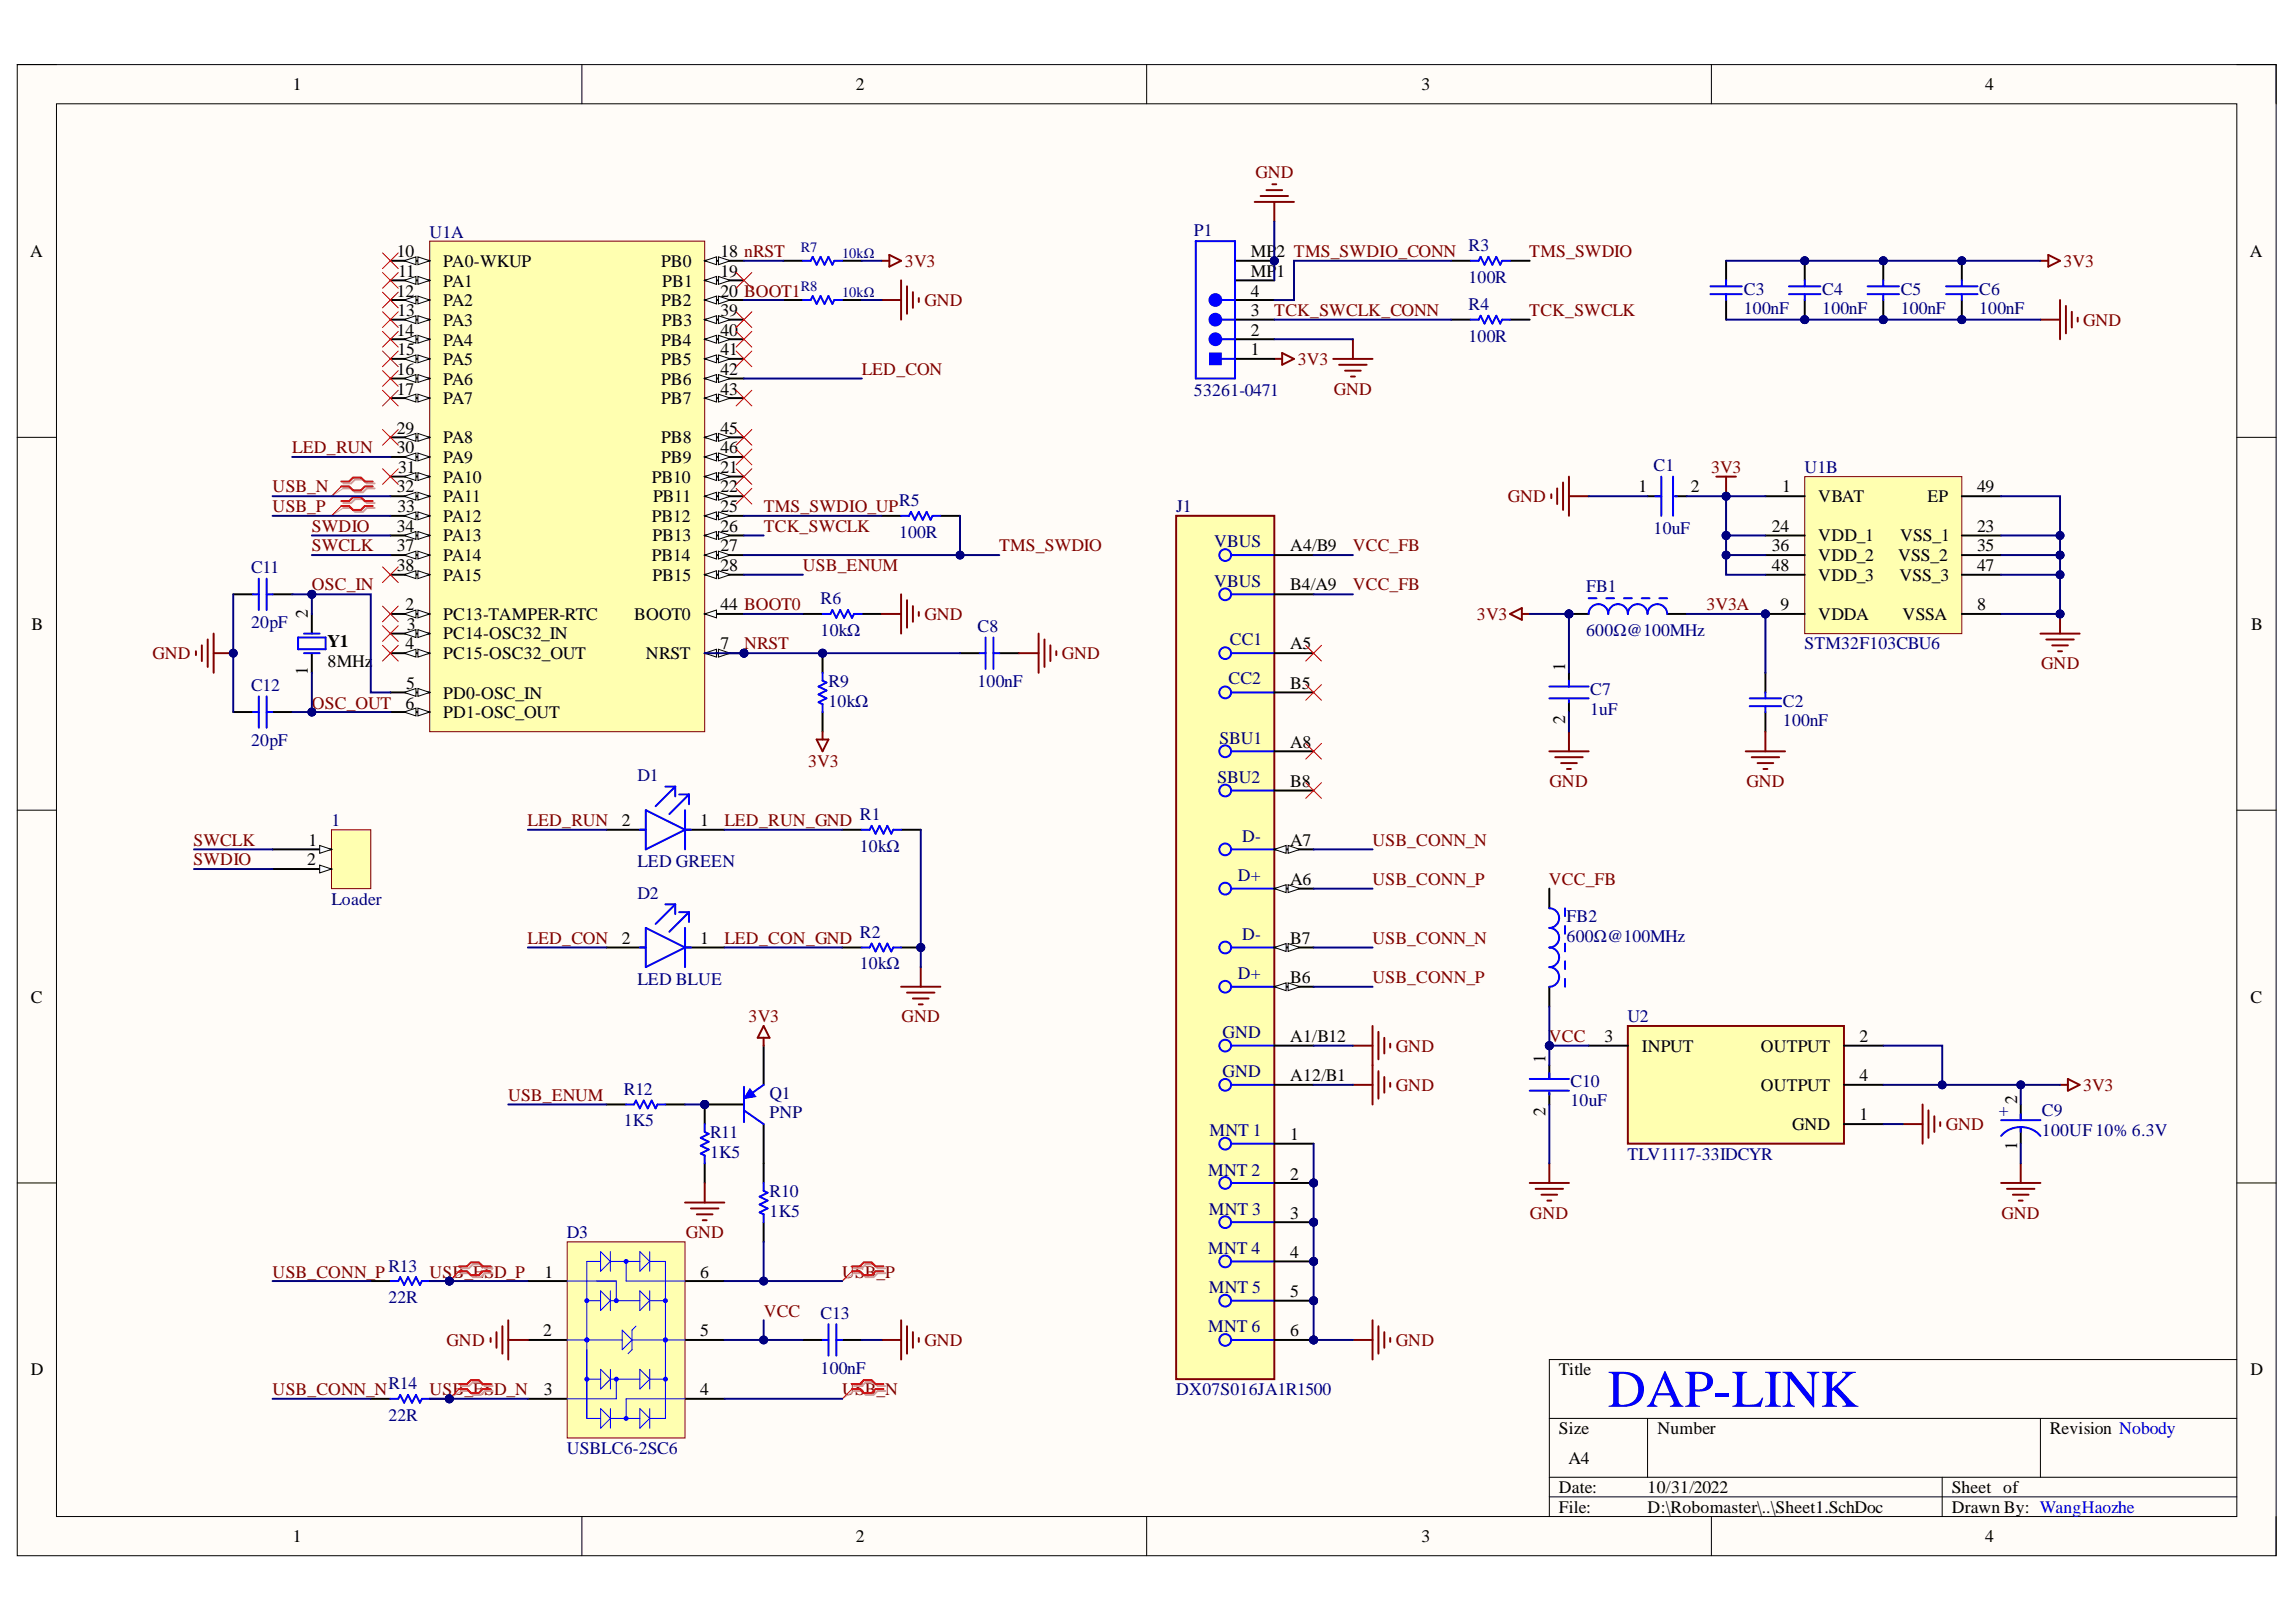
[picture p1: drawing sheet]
<svg xmlns="http://www.w3.org/2000/svg" width="297mm" height="210mm" viewBox="0 0 297 210" stroke-linecap="round" stroke-linejoin="round" font-family="sans-serif">
<defs><g id="words">
<text font-size="6.8" fill="#00f" x="208" y="182.1">DAP-LINK</text>
<g font-size="2.3">
<text x="37.9" y="11.7">1</text>
<text x="110.7" y="11.7">2</text>
<text x="183.9" y="11.7">3</text>
<text x="256.8" y="11.7">4</text>
<text x="3.9" y="33.3">A</text>
<text x="51.3" y="33.3">10</text>
<text x="51.5" y="35.8">11</text>
<text x="57.4" y="34.6">PA0-WKUP</text>
<text x="85.5" y="34.6">PB0</text>
<text x="93.2" y="33.3">18 nRST</text>
<text x="93.2" y="35.8">19</text>
<text x="161.8" y="35.8">MP1</text>
<text x="161.8" y="33.3">MP2 TMS_SWDIO_CONN</text>
<text x="291.1" y="33.3">A</text>
<text x="51.3" y="38.4">12</text>
<text x="51.4" y="40.9">13</text>
<text x="57.4" y="37.1">PA1</text>
<text x="57.4" y="39.6">PA2</text>
<text x="85.5" y="39.6">PB2</text>
<text x="85.7" y="37.1">PB1</text>
<text x="93.2" y="38.4">20 BOOT1</text>
<text x="93.2" y="40.9">39</text>
<text x="161.8" y="40.9">3</text>
<text x="161.8" y="38.4">4</text>
<text x="51.3" y="43.4">14</text>
<text x="51.4" y="46">15</text>
<text x="57.4" y="42.2">PA3</text>
<text x="57.4" y="44.7">PA4</text>
<text x="57.4" y="47.2">PA5</text>
<text x="85.5" y="44.7">PB4</text>
<text x="85.5" y="47.2">PB5</text>
<text x="85.6" y="42.2">PB3</text>
<text x="93.2" y="43.4">40</text>
<text x="93.2" y="46">41</text>
<text x="161.8" y="46">1</text>
<text x="161.8" y="43.4">2</text>
<text x="51.3" y="48.5">16</text>
<text x="51.3" y="51.1">17</text>
<text x="57.4" y="49.8">PA6</text>
<text x="57.4" y="52.3">PA7</text>
<text x="85.5" y="49.8">PB6</text>
<text x="85.5" y="52.3">PB7</text>
<text x="93.2" y="48.5">42</text>
<text x="93.2" y="51.1">43</text>
<text x="51.3" y="56.1">29</text>
<text x="51.3" y="58.7">30</text>
<text x="57.4" y="57.4">PA8</text>
<text x="57.4" y="59.9">PA9</text>
<text x="85.5" y="57.4">PB8</text>
<text x="85.5" y="59.9">PB9</text>
<text x="93.2" y="56.1">45</text>
<text x="93.2" y="58.7">46</text>
<text x="51.3" y="63.7">32</text>
<text x="51.5" y="61.2">31</text>
<text x="57.4" y="62.5">PA10</text>
<text x="57.4" y="65">PA11</text>
<text x="84.3" y="62.5">PB10</text>
<text x="84.5" y="65">PB11</text>
<text x="93.2" y="61.2">21</text>
<text x="93.2" y="63.7">22</text>
<text x="212" y="63.7">1</text>
<text x="218.7" y="63.7">2</text>
<text x="230.6" y="63.7">1</text>
<text x="235.2" y="65">VBAT</text>
<text x="249.4" y="65">EP</text>
<text x="255.8" y="63.7">49</text>
<text x="51.3" y="68.8">34</text>
<text x="51.3" y="71.3">37</text>
<text x="51.4" y="66.3">33</text>
<text x="57.4" y="67.5">PA12</text>
<text x="57.4" y="70.1">PA13</text>
<text x="84.3" y="67.5">PB12</text>
<text x="84.4" y="70.1">PB13</text>
<text x="93.2" y="66.3">25</text>
<text x="93.2" y="68.8">26</text>
<text x="93.2" y="71.3">27</text>
<text x="166.9" y="71.3">A4/B9</text>
<text x="229.2" y="68.8">24</text>
<text x="229.2" y="71.3">36</text>
<text x="235.2" y="70.1">VDD_1</text>
<text x="245.8" y="70.1">VSS_1</text>
<text x="255.8" y="68.8">23</text>
<text x="255.8" y="71.3">35</text>
<text x="51.3" y="73.9">38</text>
<text x="57.4" y="72.6">PA14</text>
<text x="57.4" y="75.1">PA15</text>
<text x="84.3" y="72.6">PB14</text>
<text x="84.4" y="75.1">PB15</text>
<text x="93.2" y="73.9">28</text>
<text x="166.9" y="76.4">B4/A9</text>
<text x="229.2" y="73.9">48</text>
<text x="235.2" y="72.6">VDD_2</text>
<text x="235.2" y="75.1">VDD_3</text>
<text x="245.6" y="72.6">VSS_2</text>
<text x="245.7" y="75.1">VSS_3</text>
<text x="255.8" y="73.9">47</text>
<text x="4.1" y="81.5">B</text>
<text x="39.8" y="80" transform="rotate(-90 39.8 80)">2</text>
<text x="42.4" y="83.8">Y1</text>
<text x="52.4" y="78.9">2</text>
<text x="52.6" y="81.5">3</text>
<text x="57.4" y="80.2">PC13-TAMPER-RTC</text>
<text x="57.4" y="82.7">PC14-OSC32_IN</text>
<text x="82" y="80.2">BOOT0</text>
<text x="93.2" y="78.9">44 BOOT0</text>
<text x="230.3" y="78.9">9</text>
<text x="235.2" y="80.2">VDDA</text>
<text x="246.1" y="80.2">VSSA</text>
<text x="255.8" y="78.9">8</text>
<text x="291.2" y="81.5">B</text>
<text x="39.8" y="87.4" transform="rotate(-90 39.8 87.4)">1</text>
<text x="42.4" y="86.3">8MHz</text>
<text x="52.4" y="84">4</text>
<text x="52.5" y="89.2">5</text>
<text x="57.4" y="85.3">PC15-OSC32_OUT</text>
<text x="83.6" y="85.3">NRST</text>
<text x="93.2" y="84">7</text>
<text x="166.9" y="84">A5</text>
<text x="166.9" y="89.2">B5</text>
<text x="202.5" y="86.8" transform="rotate(-90 202.5 86.8)">1</text>
<text x="52.4" y="91.7">6</text>
<text x="57.4" y="90.4">PD0-OSC_IN</text>
<text x="57.4" y="93">PD1-OSC_OUT</text>
<text x="202.5" y="93.7" transform="rotate(-90 202.5 93.7)">2</text>
<text x="166.9" y="96.8">A8</text>
<text x="166.9" y="101.8">B8</text>
<text x="80.4" y="106.9">2</text>
<text x="90.6" y="106.9">1</text>
<text x="39.8" y="112">2</text>
<text x="39.9" y="109.5">1</text>
<text x="166.9" y="109.5">A7</text>
<text x="166.9" y="114.5">A6</text>
<text x="80.4" y="122.1">2</text>
<text x="90.6" y="122.1">1</text>
<text x="166.9" y="122.1">B7</text>
<text x="4" y="129.7">C</text>
<text x="166.9" y="127.2">B6</text>
<text x="291.1" y="129.7">C</text>
<text x="166.9" y="134.8">A1/B12</text>
<text x="200" y="137.6" transform="rotate(-90 200 137.6)">1</text>
<text x="207.6" y="134.8">3</text>
<text x="212.4" y="136.1">INPUT</text>
<text x="227.8" y="136.1">OUTPUT</text>
<text x="240.6" y="134.8">2</text>
<text x="166.9" y="139.9">A12/B1</text>
<text x="227.8" y="141.1">OUTPUT</text>
<text x="240.6" y="139.9">4</text>
<text x="261" y="142.9" transform="rotate(-90 261 142.9)">2</text>
<text x="166.9" y="147.5">1</text>
<text x="200" y="144.4" transform="rotate(-90 200 144.4)">2</text>
<text x="231.9" y="146.2">GND</text>
<text x="240.6" y="145">1</text>
<text x="261" y="148.8" transform="rotate(-90 261 148.8)">1</text>
<text x="166.9" y="152.6">2</text>
<text x="166.9" y="157.7">3</text>
<text x="70.5" y="165.3">1</text>
<text x="90.6" y="165.3">6</text>
<text x="166.9" y="162.8">4</text>
<text x="166.9" y="167.9">5</text>
<text x="70.3" y="172.9">2</text>
<text x="90.6" y="172.9">5</text>
<text x="166.9" y="172.9">6</text>
<text x="4" y="178">D</text>
<text x="201.7" y="178">Title</text>
<text x="291.1" y="178">D</text>
<text x="70.4" y="180.5">3</text>
<text x="90.6" y="180.5">4</text>
<text x="201.7" y="185.6">Size</text>
<text x="214.4" y="185.6">Number</text>
<text x="265.2" y="185.6">Revision Nobody</text>
<text x="202.9" y="189.4">A4</text>
<text x="201.7" y="193.2">Date:</text>
<text x="201.7" y="195.7">File:</text>
<text x="213.2" y="193.2">10/31/2022</text>
<text x="213.2" y="195.7">D:\Robomaster\..\Sheet1.SchDoc</text>
<text x="252.5" y="193.2">Sheet of</text>
<text x="252.5" y="195.7">Drawn By: WangHaozhe</text>
<text x="37.9" y="199.6">1</text>
<text x="110.7" y="199.6">2</text>
<text x="183.9" y="199.6">3</text>
<text x="256.8" y="199.6">4</text>
</g>
<g font-size="2.3" fill="#800000">
<text x="162.4" y="23.1">GND</text>
<text x="117.1" y="34.6">3V3</text>
<text x="197.8" y="33.3">TMS_SWDIO</text>
<text x="267" y="34.6">3V3</text>
<text x="119.6" y="39.6">GND</text>
<text x="164.9" y="40.9">TCK_SWCLK_CONN</text>
<text x="197.8" y="40.9">TCK_SWCLK</text>
<text x="167.9" y="47.2">3V3</text>
<text x="269.5" y="42.2">GND</text>
<text x="111.5" y="48.5">LED_CON</text>
<text x="172.6" y="51.1">GND</text>
<text x="37.8" y="58.7">LED_RUN</text>
<text x="35.3" y="63.7">USB_N</text>
<text x="195.1" y="65">GND</text>
<text x="221.4" y="61.2">3V3</text>
<text x="35.3" y="66.3">USB_P</text>
<text x="40.3" y="68.8">SWDIO</text>
<text x="40.3" y="71.3">SWCLK</text>
<text x="98.8" y="68.8">TCK_SWCLK</text>
<text x="98.8" y="66.3">TMS_SWDIO_UP</text>
<text x="129.2" y="71.3">TMS_SWDIO</text>
<text x="175" y="71.3">VCC_FB</text>
<text x="40.3" y="76.4">OSC_IN</text>
<text x="103.9" y="73.9">USB_ENUM</text>
<text x="175" y="76.4">VCC_FB</text>
<text x="119.6" y="80.2">GND</text>
<text x="191.1" y="80.2">3V3</text>
<text x="220.8" y="78.9">3V3A</text>
<text x="19.7" y="85.3">GND</text>
<text x="96.3" y="84">NRST</text>
<text x="137.4" y="85.3">GND</text>
<text x="264.1" y="86.6">GND</text>
<text x="40.3" y="91.7">OSC_OUT</text>
<text x="104.5" y="99.3">3V3</text>
<text x="200.5" y="101.8">GND</text>
<text x="225.9" y="101.8">GND</text>
<text x="68.3" y="106.9">LED_RUN</text>
<text x="93.7" y="106.9">LED_RUN_GND</text>
<text x="25" y="109.5">SWCLK</text>
<text x="25" y="112">SWDIO</text>
<text x="177.5" y="109.5">USB_CONN_N</text>
<text x="177.5" y="114.5">USB_CONN_P</text>
<text x="200.4" y="114.5">VCC_FB</text>
<text x="68.3" y="122.1">LED_CON</text>
<text x="93.7" y="122.1">LED_CON_GND</text>
<text x="177.5" y="122.1">USB_CONN_N</text>
<text x="177.5" y="127.2">USB_CONN_P</text>
<text x="96.9" y="132.3">3V3</text>
<text x="116.6" y="132.3">GND</text>
<text x="180.6" y="136.1">GND</text>
<text x="200.4" y="134.8">VCC</text>
<text x="65.7" y="142.4">USB_ENUM</text>
<text x="180.6" y="141.1">GND</text>
<text x="269.5" y="141.1">3V3</text>
<text x="251.7" y="146.2">GND</text>
<text x="88.7" y="160.3">GND</text>
<text x="197.9" y="157.7">GND</text>
<text x="258.9" y="157.7">GND</text>
<text x="35.3" y="165.3">USB_CONN_P</text>
<text x="55.6" y="165.3">USB_ESD_P</text>
<text x="108.9" y="165.3">USB_P</text>
<text x="98.8" y="170.4">VCC</text>
<text x="57.8" y="174.2">GND</text>
<text x="119.6" y="174.2">GND</text>
<text x="180.6" y="174.2">GND</text>
<text x="35.3" y="180.5">USB_CONN_N</text>
<text x="55.6" y="180.5">USB_ESD_N</text>
<text x="108.9" y="180.5">USB_N</text>
</g>
<g font-size="2.3" fill="#000080">
<text x="55.6" y="30.8">U1A</text>
<text x="154.5" y="30.5">P1</text>
<text x="190" y="32.5">R3</text>
<text x="190" y="40.2">R4</text>
<text x="190" y="36.6">100R</text>
<text x="225.6" y="38.1">C3</text>
<text x="225.6" y="40.7">100nF</text>
<text x="235.7" y="38.1">C4</text>
<text x="235.7" y="40.7">100nF</text>
<text x="245.9" y="38.1">C5</text>
<text x="245.9" y="40.7">100nF</text>
<text x="256" y="38.1">C6</text>
<text x="256" y="40.7">100nF</text>
<text x="190" y="44.2">100R</text>
<text x="154.5" y="51.3">53261-0471</text>
<text x="116.3" y="65.5">R5</text>
<text x="213.9" y="60.9">C1</text>
<text x="233.5" y="61.2">U1B</text>
<text x="116.3" y="69.6">100R</text>
<text x="152.2" y="66.3">J1</text>
<text x="157.1" y="70.8">VBUS</text>
<text x="213.9" y="69.1">10uF</text>
<text x="32.5" y="74.1">C11</text>
<text x="157.1" y="75.9">VBUS</text>
<text x="205.2" y="76.7">FB1</text>
<text x="32.5" y="81.2">20pF</text>
<text x="106.2" y="78.2">R6</text>
<text x="106.2" y="82.2">10kΩ</text>
<text x="126.5" y="81.7">C8</text>
<text x="159.1" y="83.5">CC1</text>
<text x="205.2" y="82.2">600Ω@100MHz</text>
<text x="32.5" y="89.4">C12</text>
<text x="107.2" y="88.9">R9</text>
<text x="126.5" y="88.9">100nF</text>
<text x="158.9" y="88.6">CC2</text>
<text x="205.7" y="89.9">C7</text>
<text x="233.5" y="84">STM32F103CBU6</text>
<text x="107.2" y="91.5">10kΩ</text>
<text x="205.7" y="92.5">1uF</text>
<text x="230.7" y="91.5">C2</text>
<text x="230.7" y="94">100nF</text>
<text x="32.5" y="96.5">20pF</text>
<text x="82.5" y="101.1">D1</text>
<text x="157.5" y="101.3">SBU2</text>
<text x="157.8" y="96.3">SBU1</text>
<text x="42.9" y="106.9">1</text>
<text x="111.2" y="106.2">R1</text>
<text x="82.5" y="112.2">LED GREEN</text>
<text x="111.2" y="110.2">10kΩ</text>
<text x="160.7" y="108.9">D-</text>
<text x="42.9" y="117.1">Loader</text>
<text x="82.5" y="116.3">D2</text>
<text x="160.1" y="114">D+</text>
<text x="202.7" y="119.3">FB2</text>
<text x="111.2" y="121.4">R2</text>
<text x="111.2" y="125.4">10kΩ</text>
<text x="160.7" y="121.6">D-</text>
<text x="202.7" y="121.9">600Ω@100MHz</text>
<text x="82.5" y="127.5">LED BLUE</text>
<text x="160.1" y="126.7">D+</text>
<text x="158.2" y="134.3">GND</text>
<text x="210.5" y="132.3">U2</text>
<text x="80.7" y="141.7">R12</text>
<text x="99.6" y="142.2">Q1</text>
<text x="158.2" y="139.4">GND</text>
<text x="203.2" y="140.6">C10</text>
<text x="203.2" y="143.2">10uF</text>
<text x="80.7" y="145.7">1K5</text>
<text x="91.9" y="147.2">R11</text>
<text x="91.9" y="149.9">1K5</text>
<text x="99.6" y="144.7">PNP</text>
<text x="156.5" y="147">MNT 1</text>
<text x="258.6" y="144.4">+</text>
<text x="264.2" y="144.4">C9</text>
<text x="264.2" y="147">100UF 10% 6.3V</text>
<text x="99.6" y="154.9">R10</text>
<text x="156.3" y="152.1">MNT 2</text>
<text x="210.5" y="150.1">TLV1117-33IDCYR</text>
<text x="73.3" y="160.3">D3</text>
<text x="99.6" y="157.5">1K5</text>
<text x="156.4" y="157.2">MNT 3</text>
<text x="50.2" y="164.6">R13</text>
<text x="156.3" y="162.3">MNT 4</text>
<text x="156.4" y="167.3">MNT 5</text>
<text x="50.2" y="168.6">22R</text>
<text x="106.2" y="170.6">C13</text>
<text x="156.3" y="172.4">MNT 6</text>
<text x="50.2" y="179.8">R14</text>
<text x="106.2" y="177.7">100nF</text>
<text x="50.2" y="183.8">22R</text>
<text x="152.2" y="180.5">DX07S016JA1R1500</text>
<text x="73.3" y="188.1">USBLC6-2SC6</text>
</g>
<g font-size="1.9" fill="#000080">
<text x="103.6" y="32.6">R7</text>
<text x="108.9" y="33.4">10kΩ</text>
<text x="103.6" y="37.7">R8</text>
<text x="108.9" y="38.5">10kΩ</text>
</g>
</g></defs>
<path d="M2.2 8.4h292.3v192.9h-292.3z" fill-rule="evenodd" fill="#fffcf8"/>
<path d="M2.2 8.4h292.3v192.9h-292.3z" fill="none" stroke="#000" stroke-width=".13"/>
<path d="M7.3 13.4h282.1v182.9h-282.1z" fill-rule="evenodd" fill="#fffcf8"/>
<g fill="none" stroke="#000" stroke-width=".13">
<path d="M2.2 8.4h5.1M7.3 13.4h282.1v182.9h-282.1zM75.3 8.4v5M148.3 8.4v5M221.4 8.4v5M289.4 8.4h5.1v5M2.2 56.6h5.1M289.4 56.6h5.1M2.2 104.8h5.1M289.4 104.8h5.1M2.2 153.1h5.1M289.4 153.1h5.1"/>
<path d="M289.4 175.9h-89v20.4M75.3 196.3v5M148.3 196.3v5M200.4 183.6h89M200.4 191.2h89M200.4 193.7h89M213.1 183.6v7.6M221.4 196.3v5M251.3 191.2v5.1M264 183.6v7.6M294.5 196.3v5"/>
</g>
<circle cx="96.2" cy="84.5" r=".51" fill="#000080"/>
<circle cx="96.2" cy="84.5" r=".51" fill="none" stroke="#000080" stroke-width=".13"/>
<path d="M55.6 31.2h35.6v63.5h-35.6z" fill-rule="evenodd" fill="#ffffb0"/>
<path d="M55.6 31.2h35.6v63.5h-35.6z" fill="none" stroke="#800000" stroke-width=".13"/>
<path d="M91.2 79.5h5" fill="none" stroke="#000" stroke-width=".25"/>
<path d="M91.2 79.5l1.5-.6v1.1z" fill="#f8fcff"/>
<path d="M91.2 79.5l1.5-.6v1.1z" fill="none" stroke="#000" stroke-width=".13"/>
<path d="M91.2 84.5h5" fill="none" stroke="#000" stroke-width=".25"/>
<path d="M91.2 84.5l1.5-.5v1z" fill="#f8fcff"/>
<path d="M91.2 84.5l1.5-.5v1z" fill="none" stroke="#000" stroke-width=".13"/>
<path d="M92.9 84l1.6 .5-1.6 .5z" fill="#f8fcff"/>
<path d="M92.9 84l1.6 .5-1.6 .5z" fill="none" stroke="#000" stroke-width=".13"/>
<circle cx="96.2" cy="84.5" r=".51" fill="#000080"/>
<circle cx="96.2" cy="84.5" r=".51" fill="none" stroke="#000080" stroke-width=".13"/>
<path d="M50.5 33.7h5.1" fill="none" stroke="#000" stroke-width=".25"/>
<path d="M54.1 33.2l1.5 .5-1.5 .6z" fill="#f8fcff"/>
<path d="M54.1 33.2l1.5 .5-1.5 .6z" fill="none" stroke="#000" stroke-width=".13"/>
<path d="M52.3 33.7l1.5-.5v1.1z" fill="#f8fcff"/>
<path d="M52.3 33.7l1.5-.5v1.1z" fill="none" stroke="#000" stroke-width=".13"/>
<path d="M50.5 36.3h5.1" fill="none" stroke="#000" stroke-width=".25"/>
<path d="M54.1 35.8l1.5 .5-1.5 .5z" fill="#f8fcff"/>
<path d="M54.1 35.8l1.5 .5-1.5 .5z" fill="none" stroke="#000" stroke-width=".13"/>
<path d="M52.3 36.3l1.5-.5v1z" fill="#f8fcff"/>
<path d="M52.3 36.3l1.5-.5v1z" fill="none" stroke="#000" stroke-width=".13"/>
<path d="M50.5 61.7h5.1" fill="none" stroke="#000" stroke-width=".25"/>
<path d="M54.1 61.2l1.5 .5-1.5 .5z" fill="#f8fcff"/>
<path d="M54.1 61.2l1.5 .5-1.5 .5z" fill="none" stroke="#000" stroke-width=".13"/>
<path d="M52.3 61.7l1.5-.5v1z" fill="#f8fcff"/>
<path d="M52.3 61.7l1.5-.5v1z" fill="none" stroke="#000" stroke-width=".13"/>
<path d="M50.5 64.2h5.1" fill="none" stroke="#000" stroke-width=".25"/>
<path d="M54.1 63.7l1.5 .5-1.5 .5z" fill="#f8fcff"/>
<path d="M54.1 63.7l1.5 .5-1.5 .5z" fill="none" stroke="#000" stroke-width=".13"/>
<path d="M52.3 64.2l1.5-.5v1z" fill="#f8fcff"/>
<path d="M52.3 64.2l1.5-.5v1z" fill="none" stroke="#000" stroke-width=".13"/>
<path d="M50.5 66.8h5.1" fill="none" stroke="#000" stroke-width=".25"/>
<path d="M54.1 66.2l1.5 .6-1.5 .5z" fill="#f8fcff"/>
<path d="M54.1 66.2l1.5 .6-1.5 .5z" fill="none" stroke="#000" stroke-width=".13"/>
<path d="M52.3 66.8l1.5-.6v1.1z" fill="#f8fcff"/>
<path d="M52.3 66.8l1.5-.6v1.1z" fill="none" stroke="#000" stroke-width=".13"/>
<path d="M50.5 69.3h5.1" fill="none" stroke="#000" stroke-width=".25"/>
<path d="M54.1 68.8l1.5 .5-1.5 .5z" fill="#f8fcff"/>
<path d="M54.1 68.8l1.5 .5-1.5 .5z" fill="none" stroke="#000" stroke-width=".13"/>
<path d="M52.3 69.3l1.5-.5v1z" fill="#f8fcff"/>
<path d="M52.3 69.3l1.5-.5v1z" fill="none" stroke="#000" stroke-width=".13"/>
<path d="M50.5 71.8h5.1" fill="none" stroke="#000" stroke-width=".25"/>
<path d="M54.1 71.3l1.5 .5-1.5 .5z" fill="#f8fcff"/>
<path d="M54.1 71.3l1.5 .5-1.5 .5z" fill="none" stroke="#000" stroke-width=".13"/>
<path d="M52.3 71.8l1.5-.5v1z" fill="#f8fcff"/>
<path d="M52.3 71.8l1.5-.5v1z" fill="none" stroke="#000" stroke-width=".13"/>
<path d="M50.5 74.4h5.1" fill="none" stroke="#000" stroke-width=".25"/>
<path d="M54.1 73.9l1.5 .5-1.5 .5z" fill="#f8fcff"/>
<path d="M54.1 73.9l1.5 .5-1.5 .5z" fill="none" stroke="#000" stroke-width=".13"/>
<path d="M52.3 74.4l1.5-.5v1z" fill="#f8fcff"/>
<path d="M52.3 74.4l1.5-.5v1z" fill="none" stroke="#000" stroke-width=".13"/>
<path d="M50.5 38.8h5.1" fill="none" stroke="#000" stroke-width=".25"/>
<path d="M54.1 38.3l1.5 .5-1.5 .5z" fill="#f8fcff"/>
<path d="M54.1 38.3l1.5 .5-1.5 .5z" fill="none" stroke="#000" stroke-width=".13"/>
<path d="M52.3 38.8l1.5-.5v1z" fill="#f8fcff"/>
<path d="M52.3 38.8l1.5-.5v1z" fill="none" stroke="#000" stroke-width=".13"/>
<path d="M50.5 41.4h5.1" fill="none" stroke="#000" stroke-width=".25"/>
<path d="M54.1 40.9l1.5 .5-1.5 .5z" fill="#f8fcff"/>
<path d="M54.1 40.9l1.5 .5-1.5 .5z" fill="none" stroke="#000" stroke-width=".13"/>
<path d="M52.3 41.4l1.5-.5v1z" fill="#f8fcff"/>
<path d="M52.3 41.4l1.5-.5v1z" fill="none" stroke="#000" stroke-width=".13"/>
<path d="M50.5 43.9h5.1" fill="none" stroke="#000" stroke-width=".25"/>
<path d="M54.1 43.4l1.5 .5-1.5 .5z" fill="#f8fcff"/>
<path d="M54.1 43.4l1.5 .5-1.5 .5z" fill="none" stroke="#000" stroke-width=".13"/>
<path d="M52.3 43.9l1.5-.5v1z" fill="#f8fcff"/>
<path d="M52.3 43.9l1.5-.5v1z" fill="none" stroke="#000" stroke-width=".13"/>
<path d="M50.5 46.4h5.1" fill="none" stroke="#000" stroke-width=".25"/>
<path d="M54.1 45.9l1.5 .5-1.5 .5z" fill="#f8fcff"/>
<path d="M54.1 45.9l1.5 .5-1.5 .5z" fill="none" stroke="#000" stroke-width=".13"/>
<path d="M52.3 46.4l1.5-.5v1z" fill="#f8fcff"/>
<path d="M52.3 46.4l1.5-.5v1z" fill="none" stroke="#000" stroke-width=".13"/>
<path d="M50.5 49h5.1" fill="none" stroke="#000" stroke-width=".25"/>
<path d="M54.1 48.5l1.5 .5-1.5 .5z" fill="#f8fcff"/>
<path d="M54.1 48.5l1.5 .5-1.5 .5z" fill="none" stroke="#000" stroke-width=".13"/>
<path d="M52.3 49l1.5-.5v1z" fill="#f8fcff"/>
<path d="M52.3 49l1.5-.5v1z" fill="none" stroke="#000" stroke-width=".13"/>
<path d="M50.5 51.5h5.1" fill="none" stroke="#000" stroke-width=".25"/>
<path d="M54.1 51l1.5 .5-1.5 .5z" fill="#f8fcff"/>
<path d="M54.1 51l1.5 .5-1.5 .5z" fill="none" stroke="#000" stroke-width=".13"/>
<path d="M52.3 51.5l1.5-.5v1z" fill="#f8fcff"/>
<path d="M52.3 51.5l1.5-.5v1z" fill="none" stroke="#000" stroke-width=".13"/>
<path d="M50.5 56.6h5.1" fill="none" stroke="#000" stroke-width=".25"/>
<path d="M54.1 56.1l1.5 .5-1.5 .5z" fill="#f8fcff"/>
<path d="M54.1 56.1l1.5 .5-1.5 .5z" fill="none" stroke="#000" stroke-width=".13"/>
<path d="M52.3 56.6l1.5-.5v1z" fill="#f8fcff"/>
<path d="M52.3 56.6l1.5-.5v1z" fill="none" stroke="#000" stroke-width=".13"/>
<path d="M50.5 59.1h5.1" fill="none" stroke="#000" stroke-width=".25"/>
<path d="M54.1 58.6l1.5 .5-1.5 .5z" fill="#f8fcff"/>
<path d="M54.1 58.6l1.5 .5-1.5 .5z" fill="none" stroke="#000" stroke-width=".13"/>
<path d="M52.3 59.1l1.5-.5v1z" fill="#f8fcff"/>
<path d="M52.3 59.1l1.5-.5v1z" fill="none" stroke="#000" stroke-width=".13"/>
<path d="M91.2 33.7h5" fill="none" stroke="#000" stroke-width=".25"/>
<path d="M91.2 33.7l1.5-.5v1.1z" fill="#f8fcff"/>
<path d="M91.2 33.7l1.5-.5v1.1z" fill="none" stroke="#000" stroke-width=".13"/>
<path d="M92.9 33.2l1.6 .5-1.6 .6z" fill="#f8fcff"/>
<path d="M92.9 33.2l1.6 .5-1.6 .6z" fill="none" stroke="#000" stroke-width=".13"/>
<path d="M91.2 36.3h5" fill="none" stroke="#000" stroke-width=".25"/>
<path d="M91.2 36.3l1.5-.5v1z" fill="#f8fcff"/>
<path d="M91.2 36.3l1.5-.5v1z" fill="none" stroke="#000" stroke-width=".13"/>
<path d="M92.9 35.8l1.6 .5-1.6 .5z" fill="#f8fcff"/>
<path d="M92.9 35.8l1.6 .5-1.6 .5z" fill="none" stroke="#000" stroke-width=".13"/>
<path d="M91.2 61.7h5" fill="none" stroke="#000" stroke-width=".25"/>
<path d="M91.2 61.7l1.5-.5v1z" fill="#f8fcff"/>
<path d="M91.2 61.7l1.5-.5v1z" fill="none" stroke="#000" stroke-width=".13"/>
<path d="M92.9 61.2l1.6 .5-1.6 .5z" fill="#f8fcff"/>
<path d="M92.9 61.2l1.6 .5-1.6 .5z" fill="none" stroke="#000" stroke-width=".13"/>
<path d="M91.2 64.2h5" fill="none" stroke="#000" stroke-width=".25"/>
<path d="M91.2 64.2l1.5-.5v1z" fill="#f8fcff"/>
<path d="M91.2 64.2l1.5-.5v1z" fill="none" stroke="#000" stroke-width=".13"/>
<path d="M92.9 63.7l1.6 .5-1.6 .5z" fill="#f8fcff"/>
<path d="M92.9 63.7l1.6 .5-1.6 .5z" fill="none" stroke="#000" stroke-width=".13"/>
<path d="M91.2 66.8h5" fill="none" stroke="#000" stroke-width=".25"/>
<path d="M91.2 66.8l1.5-.6v1.1z" fill="#f8fcff"/>
<path d="M91.2 66.8l1.5-.6v1.1z" fill="none" stroke="#000" stroke-width=".13"/>
<path d="M92.9 66.2l1.6 .6-1.6 .5z" fill="#f8fcff"/>
<path d="M92.9 66.2l1.6 .6-1.6 .5z" fill="none" stroke="#000" stroke-width=".13"/>
<path d="M91.2 69.3h5" fill="none" stroke="#000" stroke-width=".25"/>
<path d="M91.2 69.3l1.5-.5v1z" fill="#f8fcff"/>
<path d="M91.2 69.3l1.5-.5v1z" fill="none" stroke="#000" stroke-width=".13"/>
<path d="M92.9 68.8l1.6 .5-1.6 .5z" fill="#f8fcff"/>
<path d="M92.9 68.8l1.6 .5-1.6 .5z" fill="none" stroke="#000" stroke-width=".13"/>
<path d="M91.2 71.8h5" fill="none" stroke="#000" stroke-width=".25"/>
<path d="M91.2 71.8l1.5-.5v1z" fill="#f8fcff"/>
<path d="M91.2 71.8l1.5-.5v1z" fill="none" stroke="#000" stroke-width=".13"/>
<path d="M92.9 71.3l1.6 .5-1.6 .5z" fill="#f8fcff"/>
<path d="M92.9 71.3l1.6 .5-1.6 .5z" fill="none" stroke="#000" stroke-width=".13"/>
<path d="M91.2 74.4h5" fill="none" stroke="#000" stroke-width=".25"/>
<path d="M91.2 74.4l1.5-.5v1z" fill="#f8fcff"/>
<path d="M91.2 74.4l1.5-.5v1z" fill="none" stroke="#000" stroke-width=".13"/>
<path d="M92.9 73.9l1.6 .5-1.6 .5z" fill="#f8fcff"/>
<path d="M92.9 73.9l1.6 .5-1.6 .5z" fill="none" stroke="#000" stroke-width=".13"/>
<path d="M91.2 38.8h5" fill="none" stroke="#000" stroke-width=".25"/>
<path d="M91.2 38.8l1.5-.5v1z" fill="#f8fcff"/>
<path d="M91.2 38.8l1.5-.5v1z" fill="none" stroke="#000" stroke-width=".13"/>
<path d="M92.9 38.3l1.6 .5-1.6 .5z" fill="#f8fcff"/>
<path d="M92.9 38.3l1.6 .5-1.6 .5z" fill="none" stroke="#000" stroke-width=".13"/>
<path d="M91.2 41.4h5" fill="none" stroke="#000" stroke-width=".25"/>
<path d="M91.2 41.4l1.5-.5v1z" fill="#f8fcff"/>
<path d="M91.2 41.4l1.5-.5v1z" fill="none" stroke="#000" stroke-width=".13"/>
<path d="M92.9 40.9l1.6 .5-1.6 .5z" fill="#f8fcff"/>
<path d="M92.9 40.9l1.6 .5-1.6 .5z" fill="none" stroke="#000" stroke-width=".13"/>
<path d="M91.2 43.9h5" fill="none" stroke="#000" stroke-width=".25"/>
<path d="M91.2 43.9l1.5-.5v1z" fill="#f8fcff"/>
<path d="M91.2 43.9l1.5-.5v1z" fill="none" stroke="#000" stroke-width=".13"/>
<path d="M92.9 43.4l1.6 .5-1.6 .5z" fill="#f8fcff"/>
<path d="M92.9 43.4l1.6 .5-1.6 .5z" fill="none" stroke="#000" stroke-width=".13"/>
<path d="M91.2 46.4h5" fill="none" stroke="#000" stroke-width=".25"/>
<path d="M91.2 46.4l1.5-.5v1z" fill="#f8fcff"/>
<path d="M91.2 46.4l1.5-.5v1z" fill="none" stroke="#000" stroke-width=".13"/>
<path d="M92.9 45.9l1.6 .5-1.6 .5z" fill="#f8fcff"/>
<path d="M92.9 45.9l1.6 .5-1.6 .5z" fill="none" stroke="#000" stroke-width=".13"/>
<path d="M91.2 49h5" fill="none" stroke="#000" stroke-width=".25"/>
<path d="M91.2 49l1.5-.5v1z" fill="#f8fcff"/>
<path d="M91.2 49l1.5-.5v1z" fill="none" stroke="#000" stroke-width=".13"/>
<path d="M92.9 48.5l1.6 .5-1.6 .5z" fill="#f8fcff"/>
<path d="M92.9 48.5l1.6 .5-1.6 .5z" fill="none" stroke="#000" stroke-width=".13"/>
<path d="M91.2 51.5h5" fill="none" stroke="#000" stroke-width=".25"/>
<path d="M91.2 51.5l1.5-.5v1z" fill="#f8fcff"/>
<path d="M91.2 51.5l1.5-.5v1z" fill="none" stroke="#000" stroke-width=".13"/>
<path d="M92.9 51l1.6 .5-1.6 .5z" fill="#f8fcff"/>
<path d="M92.9 51l1.6 .5-1.6 .5z" fill="none" stroke="#000" stroke-width=".13"/>
<path d="M91.2 56.6h5" fill="none" stroke="#000" stroke-width=".25"/>
<path d="M91.2 56.6l1.5-.5v1z" fill="#f8fcff"/>
<path d="M91.2 56.6l1.5-.5v1z" fill="none" stroke="#000" stroke-width=".13"/>
<path d="M92.9 56.1l1.6 .5-1.6 .5z" fill="#f8fcff"/>
<path d="M92.9 56.1l1.6 .5-1.6 .5z" fill="none" stroke="#000" stroke-width=".13"/>
<path d="M91.2 59.1h5" fill="none" stroke="#000" stroke-width=".25"/>
<path d="M91.2 59.1l1.5-.5v1z" fill="#f8fcff"/>
<path d="M91.2 59.1l1.5-.5v1z" fill="none" stroke="#000" stroke-width=".13"/>
<path d="M92.9 58.6l1.6 .5-1.6 .5z" fill="#f8fcff"/>
<path d="M92.9 58.6l1.6 .5-1.6 .5z" fill="none" stroke="#000" stroke-width=".13"/>
<path d="M50.5 79.5h5.1" fill="none" stroke="#000" stroke-width=".25"/>
<path d="M54.1 78.9l1.5 .6-1.5 .5z" fill="#f8fcff"/>
<path d="M54.1 78.9l1.5 .6-1.5 .5z" fill="none" stroke="#000" stroke-width=".13"/>
<path d="M52.3 79.5l1.5-.6v1.1z" fill="#f8fcff"/>
<path d="M52.3 79.5l1.5-.6v1.1z" fill="none" stroke="#000" stroke-width=".13"/>
<path d="M50.5 82h5.1" fill="none" stroke="#000" stroke-width=".25"/>
<path d="M54.1 81.5l1.5 .5-1.5 .5z" fill="#f8fcff"/>
<path d="M54.1 81.5l1.5 .5-1.5 .5z" fill="none" stroke="#000" stroke-width=".13"/>
<path d="M52.3 82l1.5-.5v1z" fill="#f8fcff"/>
<path d="M52.3 82l1.5-.5v1z" fill="none" stroke="#000" stroke-width=".13"/>
<path d="M50.5 84.5h5.1" fill="none" stroke="#000" stroke-width=".25"/>
<path d="M54.1 84l1.5 .5-1.5 .5z" fill="#f8fcff"/>
<path d="M54.1 84l1.5 .5-1.5 .5z" fill="none" stroke="#000" stroke-width=".13"/>
<path d="M52.3 84.5l1.5-.5v1z" fill="#f8fcff"/>
<path d="M52.3 84.5l1.5-.5v1z" fill="none" stroke="#000" stroke-width=".13"/>
<path d="M50.5 89.6h5.1" fill="none" stroke="#000" stroke-width=".25"/>
<path d="M54.1 89.1l1.5 .5-1.5 .5z" fill="#f8fcff"/>
<path d="M54.1 89.1l1.5 .5-1.5 .5z" fill="none" stroke="#000" stroke-width=".13"/>
<path d="M52.3 89.6l1.5-.5v1z" fill="#f8fcff"/>
<path d="M52.3 89.6l1.5-.5v1z" fill="none" stroke="#000" stroke-width=".13"/>
<path d="M50.5 92.1h5.1" fill="none" stroke="#000" stroke-width=".25"/>
<path d="M54.1 91.6l1.5 .5-1.5 .6z" fill="#f8fcff"/>
<path d="M54.1 91.6l1.5 .5-1.5 .6z" fill="none" stroke="#000" stroke-width=".13"/>
<path d="M52.3 92.1l1.5-.5v1.1z" fill="#f8fcff"/>
<path d="M52.3 92.1l1.5-.5v1.1z" fill="none" stroke="#000" stroke-width=".13"/>
<circle cx="228.4" cy="79.5" r=".51" fill="#000080"/>
<circle cx="228.4" cy="79.5" r=".51" fill="none" stroke="#000080" stroke-width=".13"/>
<path d="M233.5 61.7h20.3v20.3h-20.3z" fill-rule="evenodd" fill="#ffffb0"/>
<path d="M233.5 61.7h20.3v20.3h-20.3z" fill="none" stroke="#800000" stroke-width=".13"/>
<path d="M228.4 64.2h5.1M228.4 69.3h5.1M228.4 71.8h5.1M228.4 74.4h5.1M228.4 79.5h5.1" fill="none" stroke="#000" stroke-width=".25"/>
<circle cx="228.4" cy="79.5" r=".51" fill="#000080"/>
<circle cx="228.4" cy="79.5" r=".51" fill="none" stroke="#000080" stroke-width=".13"/>
<path d="M253.8 69.3h5.1M253.8 71.8h5.1M253.8 74.4h5.1M253.8 79.5h5.1M253.8 64.2h5.1" fill="none" stroke="#000" stroke-width=".25"/>
<path d="M200.7 64v.5M201.5 63.2v2M202.2 62.4v3.6M203 61.7v5.1M203 64.2h2.5M222 61.7h2.6M223.3 61.7v2.5" fill="none" stroke="#800000" stroke-width=".25"/>
<circle cx="223.3" cy="64.2" r=".51" fill="#000080"/>
<circle cx="223.3" cy="64.2" r=".51" fill="none" stroke="#000080" stroke-width=".13"/>
<path d="M266.5 79.5v2.5M264 82h5.1M264.7 82.8h3.6M265.5 83.5h2M266.3 84.3h.5" fill="none" stroke="#800000" stroke-width=".25"/>
<circle cx="266.5" cy="79.5" r=".51" fill="#000080"/>
<circle cx="266.5" cy="79.5" r=".51" fill="none" stroke="#000080" stroke-width=".13"/>
<g fill="none" stroke="#f00" stroke-width=".13">
<path d="M49.5 32.7l2 2.1M49.5 35.3l2 2M51.5 32.7l-2 2.1M51.5 35.3l-2 2M95.2 35.3l2.1 2M97.3 35.3l-2.1 2M49.5 42.9l2 2M49.5 48l2 2M49.5 55.6l2 2M51.5 42.9l-2 2M51.5 48l-2 2M51.5 55.6l-2 2"/>
<path d="M95.2 40.3l2.1 2.1M95.2 42.9l2.1 2M95.2 45.4l2.1 2.1M95.2 50.5l2.1 2M95.2 55.6l2.1 2M95.2 58.1l2.1 2.1M97.3 40.3l-2.1 2.1M97.3 42.9l-2.1 2M97.3 45.4l-2.1 2.1M97.3 50.5l-2.1 2M97.3 55.6l-2.1 2M97.3 58.1l-2.1 2.1"/>
<path d="M49.5 60.7l2 2M49.5 73.4l2 2M49.5 78.4l2 2.1M51.5 60.7l-2 2M51.5 73.4l-2 2M51.5 78.4l-2 2.1M95.2 60.7l2.1 2M95.2 63.2l2.1 2M97.3 60.7l-2.1 2M97.3 63.2l-2.1 2M49.5 81l2 2M49.5 83.5l2 2"/>
<path d="M51.5 81l-2 2M51.5 83.5l-2 2"/>
</g>
<path d="M223.3 33.7v2.6M223.3 38.8v2.6M213.1 64.2h1.8M216.7 64.2h1.5M228.4 87.1v2.5M228.4 92.1v2.6" fill="none" stroke="#000" stroke-width=".25"/>
<path d="M221.3 37.1h4M221.3 38.1h4M223.3 36.3v.8M223.3 38.1v.7M214.2 64.2h.7M214.9 61.7v5.1M216.4 61.7v5.1M216.7 64.2h.3M226.4 90.4h4M226.4 91.4h4M228.4 89.6v.8M228.4 91.4v.7" fill="none" stroke="#00f" stroke-width=".25"/>
<circle cx="233.5" cy="41.4" r=".51" fill="#000080"/>
<circle cx="233.5" cy="41.4" r=".51" fill="none" stroke="#000080" stroke-width=".13"/>
<circle cx="233.5" cy="33.7" r=".51" fill="#000080"/>
<circle cx="233.5" cy="33.7" r=".51" fill="none" stroke="#000080" stroke-width=".13"/>
<path d="M233.5 38.8v2.6" fill="none" stroke="#000" stroke-width=".25"/>
<circle cx="233.5" cy="41.4" r=".51" fill="#000080"/>
<circle cx="233.5" cy="41.4" r=".51" fill="none" stroke="#000080" stroke-width=".13"/>
<path d="M233.5 33.7v2.6" fill="none" stroke="#000" stroke-width=".25"/>
<circle cx="233.5" cy="33.7" r=".51" fill="#000080"/>
<circle cx="233.5" cy="33.7" r=".51" fill="none" stroke="#000080" stroke-width=".13"/>
<path d="M231.4 37.1h4.1M231.4 38.1h4.1M233.5 36.3v.8M233.5 38.1v.7" fill="none" stroke="#00f" stroke-width=".25"/>
<circle cx="243.6" cy="41.4" r=".51" fill="#000080"/>
<circle cx="243.6" cy="41.4" r=".51" fill="none" stroke="#000080" stroke-width=".13"/>
<circle cx="243.6" cy="33.7" r=".51" fill="#000080"/>
<circle cx="243.6" cy="33.7" r=".51" fill="none" stroke="#000080" stroke-width=".13"/>
<path d="M243.6 38.8v2.6" fill="none" stroke="#000" stroke-width=".25"/>
<circle cx="243.6" cy="41.4" r=".51" fill="#000080"/>
<circle cx="243.6" cy="41.4" r=".51" fill="none" stroke="#000080" stroke-width=".13"/>
<path d="M243.6 33.7v2.6" fill="none" stroke="#000" stroke-width=".25"/>
<circle cx="243.6" cy="33.7" r=".51" fill="#000080"/>
<circle cx="243.6" cy="33.7" r=".51" fill="none" stroke="#000080" stroke-width=".13"/>
<path d="M241.6 37.1h4.1M241.6 38.1h4.1M243.6 36.3v.8M243.6 38.1v.7" fill="none" stroke="#00f" stroke-width=".25"/>
<circle cx="253.8" cy="41.4" r=".51" fill="#000080"/>
<circle cx="253.8" cy="41.4" r=".51" fill="none" stroke="#000080" stroke-width=".13"/>
<circle cx="253.8" cy="33.7" r=".51" fill="#000080"/>
<circle cx="253.8" cy="33.7" r=".51" fill="none" stroke="#000080" stroke-width=".13"/>
<path d="M253.8 38.8v2.6" fill="none" stroke="#000" stroke-width=".25"/>
<circle cx="253.8" cy="41.4" r=".51" fill="#000080"/>
<circle cx="253.8" cy="41.4" r=".51" fill="none" stroke="#000080" stroke-width=".13"/>
<path d="M253.8 33.7v2.6" fill="none" stroke="#000" stroke-width=".25"/>
<circle cx="253.8" cy="33.7" r=".51" fill="#000080"/>
<circle cx="253.8" cy="33.7" r=".51" fill="none" stroke="#000080" stroke-width=".13"/>
<path d="M251.8 37.1h4M251.8 38.1h4M253.8 36.3v.8M253.8 38.1v.7" fill="none" stroke="#00f" stroke-width=".25"/>
<path d="M264 33.7h1M265 33l1.5 .7-1.5 .8zM266.5 38.8v5.1M267.3 39.6v3.5M264 41.4h2.5M268 40.4v2M268.8 41.1v.5M225.8 97.2h5.1M226.6 98h3.6M227.4 98.8h2M228.1 99.5h.5M228.4 94.7v2.5" fill="none" stroke="#800000" stroke-width=".25"/>
<circle cx="203" cy="79.5" r=".51" fill="#000080"/>
<circle cx="203" cy="79.5" r=".51" fill="none" stroke="#000080" stroke-width=".13"/>
<path d="M203 79.5h2.5" fill="none" stroke="#000" stroke-width=".25"/>
<circle cx="203" cy="79.5" r=".51" fill="#000080"/>
<circle cx="203" cy="79.5" r=".51" fill="none" stroke="#000080" stroke-width=".13"/>
<path d="M215.7 79.5h2.5M203 87.1v1.7M203 90.6v1.5M78.5 107.4h5M88.6 107.4h5.1M109 107.4h2.5M116.6 107.4h2.5M78.5 122.6h5M88.6 122.6h5.1" fill="none" stroke="#000" stroke-width=".25"/>
<g fill="none" stroke="#00f" stroke-width=".25">
<path d="M205.5 79.5a1.27 1.27 0 0 1 1.3-1.3 1.27 1.27 0 0 1 1.3 1.3 1.27 1.27 0 0 1 1.2-1.3 1.27 1.27 0 0 1 1.3 1.3 1.27 1.27 0 0 1 1.3-1.3 1.27 1.27 0 0 1 1.2 1.3 1.27 1.27 0 0 1 1.3-1.3 1.27 1.27 0 0 1 1.3 1.3M205.5 77.4h1M207.8 77.4h1M210.1 77.4h1M212.4 77.4h1M214.7 77.4h1M200.4 88.8h5.1M200.4 90.4h5.1M203 88.1v.7M203 90.6v.3M82.8 107.4h.7M83.5 104.8l5.1 2.6-5.1 2.5z"/>
<path d="M86.1 101.8h1.3M86.1 117h1.3M87.4 101.8l-2.6 2.5M87.4 101.8v1.3M87.4 117v1.3M87.4 117l-2.6 2.6M87.9 102.8h1.2M87.9 118h1.2M88.6 104.8v5.1M88.6 107.4h.8M89.1 102.8l-2.5 2.6M89.1 102.8v1.3"/>
<path d="M89.1 118v1.3M89.1 118l-2.5 2.6M111.5 107.4h1l.3-.5 .5 1 .5-1 .5 1 .5-1 .5 1 .3-.5h1M82.8 122.6h.7M83.5 120.1l5.1 2.5-5.1 2.6zM88.6 120.1v5.1M88.6 122.6h.8"/>
</g>
<path d="M195.4 79.5l1.5-.8v1.5zM196.9 79.5h1M200.4 97.2h5.1M201.2 98h3.6M202 98.8h2M202.7 99.5h.5M203 94.7v2.5" fill="none" stroke="#800000" stroke-width=".25"/>
<circle cx="119.1" cy="122.6" r=".51" fill="#000080"/>
<circle cx="119.1" cy="122.6" r=".51" fill="none" stroke="#000080" stroke-width=".13"/>
<path d="M116.6 122.6h2.5" fill="none" stroke="#000" stroke-width=".25"/>
<circle cx="119.1" cy="122.6" r=".51" fill="#000080"/>
<circle cx="119.1" cy="122.6" r=".51" fill="none" stroke="#000080" stroke-width=".13"/>
<g fill="none" stroke="#000" stroke-width=".25">
<path d="M101.3 33.7h2.6M101.3 38.8h2.6M109 33.7h2.5M109 38.8h2.5M187.7 33.7h2.6M195.4 33.7h2.5M187.7 41.4h2.6M195.4 41.4h2.5M103.9 79.5h2.5M111.5 79.5h2.5M114 66.8h2.6M121.7 66.8h2.5"/>
<path d="M109 122.6h2.5"/>
</g>
<path d="M103.9 33.7h1l.2-.5 .5 1.1 .6-1.1 .5 1.1 .5-1.1 .5 1.1 .2-.6h1.1M103.9 38.8h1l.2-.5 .5 1 .6-1 .5 1 .5-1 .5 1 .2-.5h1.1M190.3 33.7h1l.2-.5 .6 1.1 .5-1.1 .5 1.1 .5-1.1 .5 1.1 .2-.6h1.1M190.3 41.4h1l.2-.5 .6 1 .5-1 .5 1 .5-1 .5 1 .2-.5h1.1M106.4 79.5h1l.3-.6 .5 1.1 .5-1.1 .5 1.1 .5-1.1 .5 1.1 .3-.5h1M116.6 66.8h1l.3-.6 .5 1.1 .5-1.1 .5 1.1 .5-1.1 .5 1.1 .2-.5h1.1M111.5 122.6h1l.3-.5 .5 1 .5-1 .5 1 .5-1 .5 1 .3-.5h1" fill="none" stroke="#00f" stroke-width=".25"/>
<g fill="none" stroke="#800000" stroke-width=".25">
<path d="M114 38.8h2.6M114 33.7h1.1M115.1 33l1.5 .7-1.5 .8zM116.6 36.3v5.1M117.3 37v3.6M118.1 37.8v2M118.9 38.6v.5M164.9 46.4h1M165.9 45.7l1.5 .7-1.5 .8zM172.5 46.4h5.1M173.2 47.2h3.6M174 48h2"/>
<path d="M174.8 48.7h.5M175 43.9v2.5M114 79.5h2.6M116.6 76.9v5.1M117.3 77.7v3.5M118.1 78.4v2.1M118.9 79.2v.5M116.6 127.7h5.1M117.3 128.5h3.6M118.1 129.2h2M118.9 130h.5M119.1 125.2v2.5"/>
</g>
<circle cx="106.4" cy="84.5" r=".51" fill="#000080"/>
<circle cx="106.4" cy="84.5" r=".51" fill="none" stroke="#000080" stroke-width=".13"/>
<path d="M106.4 84.5v2.6M106.4 92.1v2.6" fill="none" stroke="#000" stroke-width=".25"/>
<circle cx="106.4" cy="84.5" r=".51" fill="#000080"/>
<circle cx="106.4" cy="84.5" r=".51" fill="none" stroke="#000080" stroke-width=".13"/>
<path d="M106.4 87.1v1l.5 .2-1 .5 1 .6-1 .5 1 .5-1 .5 .5 .2v1M126.7 84.5h.8M127.5 82.5v4.1M128.5 82.5v4.1M128.5 84.5h.8" fill="none" stroke="#00f" stroke-width=".25"/>
<path d="M105.6 95.7h1.6l-.8 1.5zM106.4 94.7v1M131.8 84.5h2.6M134.4 82v5.1M135.1 82.8v3.5M135.9 83.5v2M136.7 84.3v.5" fill="none" stroke="#800000" stroke-width=".25"/>
<path d="M124.2 84.5h2.5M129.3 84.5h2.5" fill="none" stroke="#000" stroke-width=".25"/>
<path d="M49.5 37.8l2 2M51.5 37.8l-2 2M49.5 45.4l2 2.1M49.5 50.5l2 2M49.5 40.3l2 2.1M51.5 45.4l-2 2.1M51.5 50.5l-2 2M51.5 40.3l-2 2.1" fill="none" stroke="#f00" stroke-width=".13"/>
<path d="M210.6 132.8h28v15.2h-28z" fill-rule="evenodd" fill="#ffffb0"/>
<g fill="none" stroke="#800000" stroke-width=".25">
<path d="M210.6 132.8h28v15.2h-28zM267.5 139.6l1.6 .8-1.6 .7zM197.9 153.1h5.1M198.7 153.8h3.5M199.4 154.6h2.1M200.2 155.4h.5M200.4 150.6v2.5M246.2 145.5h2.5M248.7 142.9v5.1M249.5 143.7v3.5M250.3 144.5v2M251 145.2v.5"/>
<path d="M258.9 153.1h5.1M259.7 153.8h3.5M260.4 154.6h2M261.2 155.4h.5M261.4 150.6v2.5M266.5 140.4h1"/>
</g>
<path d="M200.4 115v2.5M200.4 127.7v2.5M200.4 137.9v1.7M205.5 135.3h5.1M238.6 135.3h5M200.4 141.4v1.5M238.6 140.4h5M238.6 145.5h5M261.4 142.9v2.1M261.4 146v2" fill="none" stroke="#000" stroke-width=".25"/>
<g fill="none" stroke="#00f" stroke-width=".25">
<path d="M200.4 117.5a1.27 1.27 0 0 1 1.3 1.3 1.27 1.27 0 0 1-1.3 1.3 1.27 1.27 0 0 1 1.3 1.3 1.27 1.27 0 0 1-1.3 1.2 1.27 1.27 0 0 1 1.3 1.3 1.27 1.27 0 0 1-1.3 1.3 1.27 1.27 0 0 1 1.3 1.2 1.27 1.27 0 0 1-1.3 1.3M202.5 117.5v1.1M202.5 119.8v1M197.9 139.6h5.1M200.4 138.9v.7M202.5 122.1v1M202.5 124.4v1M202.5 126.7v1M197.9 141.1h5.1M200.4 141.4v.3M258.9 147a3.4 3.4 0 0 1 5.1 0M258.9 145h5.1"/>
<path d="M261.4 144.2v.8M261.4 146v.5"/>
</g>
<circle cx="200.4" cy="135.3" r=".51" fill="#000080"/>
<circle cx="200.4" cy="135.3" r=".51" fill="none" stroke="#000080" stroke-width=".13"/>
<path d="M30.2 76.9h2.5M35.3 76.9h2.5M30.2 92.1h2.5M35.3 92.1h2.5" fill="none" stroke="#000" stroke-width=".25"/>
<path d="M32.7 76.9h.8M33.5 74.9v4M34.5 74.9v4M34.5 76.9h.8M32.7 92.1h.8M33.5 90.1v4.1M34.5 90.1v4.1M34.5 92.1h.8" fill="none" stroke="#00f" stroke-width=".25"/>
<path d="M25.3 84.3v.5M26.1 83.5v2M26.9 82.8v3.5M27.6 82v5.1M27.6 84.5h2.6" fill="none" stroke="#800000" stroke-width=".25"/>
<circle cx="30.2" cy="84.5" r=".51" fill="#000080"/>
<circle cx="30.2" cy="84.5" r=".51" fill="none" stroke="#000080" stroke-width=".13"/>
<path d="M68.3 165.8h5.1M68.3 173.4h5.1M88.6 165.8h5.1M88.6 173.4h5.1M68.3 181h5.1M88.6 181h5.1" fill="none" stroke="#000" stroke-width=".25"/>
<path d="M73.4 160.7h15.2v25.4h-15.2z" fill-rule="evenodd" fill="#ffffb0"/>
<path d="M73.4 160.7h15.2v25.4h-15.2z" fill="none" stroke="#800000" stroke-width=".13"/>
<path d="M77.7 162l1.3 1.2-1.3 1.3zM79 162v2.5M79 163.2h3.8M81 163.2v2.6h7.6M82.8 162l1.3 1.2-1.3 1.3zM84.1 162v2.5" fill="none" stroke="#00f" stroke-width=".13"/>
<circle cx="81" cy="163.2" r=".25" fill="#00f"/>
<g fill="none" stroke="#00f" stroke-width=".13">
<path d="M75.9 168.3h1.8M75.9 165.8h3.8M77.7 167l1.3 1.3-1.3 1.3zM77.7 163.2h-1.8v20.4M77.7 177.2l1.3 1.3-1.3 1.3zM79 167v2.6M79 168.3h3.8M79 177.2v2.6M79 178.5h3.8M82.8 167l1.3 1.3-1.3 1.3zM82.8 177.2l1.3 1.3-1.3 1.3zM84.1 167v2.6"/>
<path d="M84.1 177.2v2.6M77.7 182.3l1.3 1.3-1.3 1.2zM79 182.3v2.5M79 183.6h3.8M82.8 182.3l1.3 1.3-1.3 1.2zM84.1 182.3v2.5"/>
<circle cx="81" cy="163.2" r=".25"/>
</g>
<circle cx="75.9" cy="168.3" r=".26" fill="#00f"/>
<g fill="none" stroke="#00f" stroke-width=".13">
<path d="M75.9 178.5h1.8"/>
<circle cx="75.9" cy="168.3" r=".26"/>
</g>
<circle cx="75.9" cy="178.5" r=".26" fill="#00f"/>
<g fill="none" stroke="#00f" stroke-width=".13">
<path d="M73.4 165.8h2.5M84.1 168.3h2"/>
<circle cx="75.9" cy="178.5" r=".26"/>
</g>
<circle cx="86.1" cy="168.3" r=".25" fill="#00f"/>
<g fill="none" stroke="#00f" stroke-width=".13">
<path d="M84.1 178.5h2"/>
<circle cx="86.1" cy="168.3" r=".25"/>
</g>
<circle cx="86.1" cy="178.5" r=".25" fill="#00f"/>
<g fill="none" stroke="#00f" stroke-width=".13">
<path d="M80.5 172.1l1.3 1.3-1.3 1.3zM86.1 173.4h2.5M84.1 183.6h2"/>
<circle cx="86.1" cy="178.5" r=".25"/>
</g>
<circle cx="86.1" cy="173.4" r=".25" fill="#00f"/>
<g fill="none" stroke="#00f" stroke-width=".13">
<path d="M82.3 171.6l-.5 .5v2.6l-.5 .5M88.6 181h-7.6v2.6"/>
<circle cx="86.1" cy="173.4" r=".25"/>
</g>
<circle cx="81" cy="183.6" r=".25" fill="#00f"/>
<g fill="none" stroke="#00f" stroke-width=".13">
<path d="M79.7 178.5v2.5h-6.3"/>
<circle cx="81" cy="183.6" r=".25"/>
</g>
<circle cx="79.7" cy="178.5" r=".25" fill="#00f"/>
<g fill="none" stroke="#00f" stroke-width=".13">
<path d="M73.4 173.4h2.5M84.1 163.2h2v20.4M75.9 183.6h1.8"/>
<circle cx="79.7" cy="178.5" r=".25"/>
</g>
<circle cx="75.9" cy="173.4" r=".26" fill="#00f"/>
<g fill="none" stroke="#00f" stroke-width=".13">
<path d="M79.7 165.8v2.5"/>
<circle cx="75.9" cy="173.4" r=".26"/>
</g>
<circle cx="79.7" cy="168.3" r=".26" fill="#00f"/>
<g fill="none" stroke="#00f" stroke-width=".13">
<path d="M81.8 173.4h4.3"/>
<circle cx="79.7" cy="168.3" r=".26"/>
</g>
<circle cx="86.1" cy="173.4" r=".25" fill="#00f"/>
<g fill="none" stroke="#00f" stroke-width=".13">
<path d="M75.9 173.4h4.6"/>
<circle cx="86.1" cy="173.4" r=".25"/>
</g>
<circle cx="75.9" cy="173.4" r=".26" fill="#00f"/>
<circle cx="75.9" cy="173.4" r=".26" fill="none" stroke="#00f" stroke-width=".13"/>
<path d="M63.5 173.1v.6M64.2 172.4v2M65 171.6v3.6M65.8 170.9v5M65.8 173.4h2.5M114 173.4h2.6M116.6 170.9v5M117.3 171.6v3.6M118.1 172.4v2M118.9 173.1v.6" fill="none" stroke="#800000" stroke-width=".25"/>
<path d="M98.8 150.5v2.6M98.8 158.2v2.5M103.9 173.4h2.5M109 173.4h2.5" fill="none" stroke="#000" stroke-width=".25"/>
<path d="M98.8 153.1v1l.5 .3-1 .5 1 .5-1 .5 1 .5-1 .5 .5 .2v1.1M106.4 173.4h.8M107.2 171.4v4M108.2 171.4v4M108.2 173.4h.8" fill="none" stroke="#00f" stroke-width=".25"/>
<circle cx="91.2" cy="142.9" r=".51" fill="#000080"/>
<circle cx="91.2" cy="142.9" r=".51" fill="none" stroke="#000080" stroke-width=".13"/>
<path d="M91.2 142.9v2.6" fill="none" stroke="#000" stroke-width=".25"/>
<circle cx="91.2" cy="142.9" r=".51" fill="#000080"/>
<circle cx="91.2" cy="142.9" r=".51" fill="none" stroke="#000080" stroke-width=".13"/>
<path d="M78.5 142.9h2.5M86.1 142.9h2.5M91.2 150.5v2.6" fill="none" stroke="#000" stroke-width=".25"/>
<path d="M81 142.9h1l.3-.5 .5 1 .5-1 .5 1 .5-1 .5 1 .3-.5h1M91.2 145.5v1l.5 .2-1 .5 1 .6-1 .5 1 .5-1 .5 .5 .2v1" fill="none" stroke="#00f" stroke-width=".25"/>
<circle cx="91.2" cy="142.9" r=".51" fill="#000080"/>
<circle cx="91.2" cy="142.9" r=".51" fill="none" stroke="#000080" stroke-width=".13"/>
<path d="M91.2 142.9h5M98.8 145.5v5" fill="none" stroke="#000" stroke-width=".25"/>
<circle cx="91.2" cy="142.9" r=".51" fill="#000080"/>
<circle cx="91.2" cy="142.9" r=".51" fill="none" stroke="#000080" stroke-width=".13"/>
<path d="M98.8 135.3v5.1" fill="none" stroke="#000" stroke-width=".25"/>
<path d="M96.2 140.6v4.6M96.2 143.7l2.6 1.8M98.8 140.4l-1.8 1.3" fill="none" stroke="#00f" stroke-width=".25"/>
<path d="M97 140.9l.8 1-1.6 .3z" fill="#00f"/>
<path d="M97 140.9l.8 1-1.6 .3z" fill="none" stroke="#00f" stroke-width=".13"/>
<path d="M98.8 132.8l.8 1.5h-1.6zM98.8 134.3v1M88.6 155.6h5.1M89.4 156.4h3.5M90.1 157.1h2.1M90.9 157.9h.5M91.2 153.1v2.5" fill="none" stroke="#800000" stroke-width=".25"/>
<path d="M42.9 107.4h5.1v7.6h-5.1z" fill-rule="evenodd" fill="#ffffb0"/>
<path d="M42.9 107.4h5.1v7.6h-5.1z" fill="none" stroke="#800000" stroke-width=".13"/>
<path d="M35.3 109.9h7.6" fill="none" stroke="#000" stroke-width=".25"/>
<path d="M41.4 109.4l1.5 .5-1.5 .5z" fill="#f8fcff"/>
<path d="M41.4 109.4l1.5 .5-1.5 .5z" fill="none" stroke="#000" stroke-width=".13"/>
<path d="M35.3 112.5h7.6" fill="none" stroke="#000" stroke-width=".25"/>
<path d="M41.4 112l1.5 .5-1.5 .5z" fill="#f8fcff"/>
<path d="M41.4 112l1.5 .5-1.5 .5z" fill="none" stroke="#000" stroke-width=".13"/>
<circle cx="40.3" cy="76.9" r=".51" fill="#000080"/>
<circle cx="40.3" cy="76.9" r=".51" fill="none" stroke="#000080" stroke-width=".13"/>
<circle cx="40.3" cy="92.1" r=".51" fill="#000080"/>
<circle cx="40.3" cy="92.1" r=".51" fill="none" stroke="#000080" stroke-width=".13"/>
<circle cx="96.2" cy="84.5" r=".51" fill="#000080"/>
<circle cx="96.2" cy="84.5" r=".51" fill="none" stroke="#000080" stroke-width=".13"/>
<circle cx="164.9" cy="33.7" r=".51" fill="#000080"/>
<circle cx="164.9" cy="33.7" r=".51" fill="none" stroke="#000080" stroke-width=".13"/>
<path d="M158 43.9h1.8" fill="none" stroke="#00f" stroke-width=".25"/>
<circle cx="157.2" cy="43.9" r=".76" fill="#00f"/>
<g fill="none" stroke="#00f" stroke-width=".25">
<path d="M158 46.4h1.8"/>
<circle cx="157.2" cy="43.9" r=".76"/>
</g>
<circle cx="157.2" cy="41.4" r=".76" fill="#00f"/>
<g fill="none" stroke="#00f" stroke-width=".25">
<path d="M158 41.4h1.8"/>
<circle cx="157.2" cy="41.4" r=".76"/>
</g>
<circle cx="157.2" cy="38.8" r=".76" fill="#00f"/>
<g fill="none" stroke="#00f" stroke-width=".25">
<path d="M158 38.8h1.8"/>
<circle cx="157.2" cy="38.8" r=".76"/>
</g>
<path d="M159.8 38.8h5.1M159.8 36.3h5.1M159.8 33.7h5.1M159.8 46.4h5.1M159.8 43.9h5.1M159.8 41.4h5.1" fill="none" stroke="#000" stroke-width=".25"/>
<circle cx="164.9" cy="33.7" r=".51" fill="#000080"/>
<circle cx="164.9" cy="33.7" r=".51" fill="none" stroke="#000080" stroke-width=".13"/>
<path d="M154.7 31.2h5.1v17.8h-5.1z" fill="none" stroke="#00f" stroke-width=".25"/>
<path d="M156.5 45.7h1.5v1.5h-1.5z" fill-rule="evenodd" fill="#00f"/>
<path d="M156.5 45.7h1.5v1.5h-1.5z" fill="none" stroke="#00f" stroke-width=".13"/>
<circle cx="58.1" cy="165.8" r=".51" fill="#000080"/>
<circle cx="58.1" cy="165.8" r=".51" fill="none" stroke="#000080" stroke-width=".13"/>
<path d="M55.6 165.8h2.5" fill="none" stroke="#000" stroke-width=".25"/>
<circle cx="58.1" cy="165.8" r=".51" fill="#000080"/>
<circle cx="58.1" cy="165.8" r=".51" fill="none" stroke="#000080" stroke-width=".13"/>
<path d="M48 165.8h2.5" fill="none" stroke="#000" stroke-width=".25"/>
<path d="M50.5 165.8h1l.3-.5 .5 1 .5-1 .5 1 .5-1 .5 1 .3-.5h1" fill="none" stroke="#00f" stroke-width=".25"/>
<circle cx="58.1" cy="181" r=".51" fill="#000080"/>
<circle cx="58.1" cy="181" r=".51" fill="none" stroke="#000080" stroke-width=".13"/>
<path d="M55.6 181h2.5" fill="none" stroke="#000" stroke-width=".25"/>
<circle cx="58.1" cy="181" r=".51" fill="#000080"/>
<circle cx="58.1" cy="181" r=".51" fill="none" stroke="#000080" stroke-width=".13"/>
<path d="M48 181h2.5" fill="none" stroke="#000" stroke-width=".25"/>
<path d="M50.5 181h1l.3-.5 .5 1 .5-1 .5 1 .5-1 .5 1 .3-.5h1" fill="none" stroke="#00f" stroke-width=".25"/>
<circle cx="169.9" cy="153.1" r=".51" fill="#000080"/>
<circle cx="169.9" cy="153.1" r=".51" fill="none" stroke="#000080" stroke-width=".13"/>
<circle cx="169.9" cy="158.2" r=".51" fill="#000080"/>
<circle cx="169.9" cy="158.2" r=".51" fill="none" stroke="#000080" stroke-width=".13"/>
<circle cx="169.9" cy="163.2" r=".51" fill="#000080"/>
<circle cx="169.9" cy="163.2" r=".51" fill="none" stroke="#000080" stroke-width=".13"/>
<circle cx="169.9" cy="168.3" r=".51" fill="#000080"/>
<circle cx="169.9" cy="168.3" r=".51" fill="none" stroke="#000080" stroke-width=".13"/>
<circle cx="169.9" cy="173.4" r=".51" fill="#000080"/>
<circle cx="169.9" cy="173.4" r=".51" fill="none" stroke="#000080" stroke-width=".13"/>
<path d="M152.2 66.8h12.7v111.7h-12.7z" fill-rule="evenodd" fill="#ffffb0"/>
<path d="M152.2 66.8h12.7v111.7h-12.7z" fill="none" stroke="#800000" stroke-width=".25"/>
<g fill="none" stroke="#00f" stroke-width=".25">
<path d="M159.3 71.8h5.6M159.3 76.9h5.6M159.3 84.5h5.6M159.3 97.2h5.6M159.3 89.6h5.6M159.3 115h5.6M159.3 109.9h5.6M159.3 102.3h5.6M159.3 135.3h5.6M159.3 127.7h5.6M159.3 122.6h5.6M159.3 148h5.6"/>
<path d="M159.3 153.1h5.6M159.3 158.2h5.6M159.3 140.4h5.6M159.3 163.2h5.6M159.3 168.3h5.6M159.3 173.4h5.6"/>
<circle cx="158.5" cy="76.9" r=".76"/>
<circle cx="158.5" cy="71.8" r=".76"/>
<circle cx="158.5" cy="84.5" r=".76"/>
<circle cx="158.5" cy="89.6" r=".76"/>
<circle cx="158.5" cy="97.2" r=".76"/>
<circle cx="158.5" cy="102.3" r=".76"/>
<circle cx="158.5" cy="109.9" r=".76"/>
<circle cx="158.5" cy="115" r=".76"/>
<circle cx="158.5" cy="127.7" r=".76"/>
<circle cx="158.5" cy="135.3" r=".76"/>
<circle cx="158.5" cy="122.6" r=".76"/>
<circle cx="158.5" cy="148" r=".76"/>
<circle cx="158.5" cy="140.4" r=".76"/>
<circle cx="158.5" cy="158.2" r=".76"/>
<circle cx="158.5" cy="153.1" r=".76"/>
<circle cx="158.5" cy="163.2" r=".76"/>
<circle cx="158.5" cy="173.4" r=".76"/>
<circle cx="158.5" cy="168.3" r=".76"/>
</g>
<path d="M164.9 148h5M164.9 153.1h5" fill="none" stroke="#000" stroke-width=".25"/>
<circle cx="169.9" cy="153.1" r=".51" fill="#000080"/>
<circle cx="169.9" cy="153.1" r=".51" fill="none" stroke="#000080" stroke-width=".13"/>
<path d="M164.9 158.2h5" fill="none" stroke="#000" stroke-width=".25"/>
<circle cx="169.9" cy="158.2" r=".51" fill="#000080"/>
<circle cx="169.9" cy="158.2" r=".51" fill="none" stroke="#000080" stroke-width=".13"/>
<path d="M164.9 163.2h5" fill="none" stroke="#000" stroke-width=".25"/>
<circle cx="169.9" cy="163.2" r=".51" fill="#000080"/>
<circle cx="169.9" cy="163.2" r=".51" fill="none" stroke="#000080" stroke-width=".13"/>
<path d="M164.9 168.3h5" fill="none" stroke="#000" stroke-width=".25"/>
<circle cx="169.9" cy="168.3" r=".51" fill="#000080"/>
<circle cx="169.9" cy="168.3" r=".51" fill="none" stroke="#000080" stroke-width=".13"/>
<path d="M164.9 173.4h5" fill="none" stroke="#000" stroke-width=".25"/>
<circle cx="169.9" cy="173.4" r=".51" fill="#000080"/>
<circle cx="169.9" cy="173.4" r=".51" fill="none" stroke="#000080" stroke-width=".13"/>
<path d="M164.9 71.8h5M164.9 84.5h5M164.9 115h5M164.9 135.3h5" fill="none" stroke="#000" stroke-width=".25"/>
<path d="M164.9 115l1.5-.5v1z" fill="#f8fcff"/>
<path d="M164.9 115l1.5-.5v1z" fill="none" stroke="#000" stroke-width=".13"/>
<path d="M166.6 114.5l1.6 .5-1.6 .5z" fill="#f8fcff"/>
<path d="M166.6 114.5l1.6 .5-1.6 .5z" fill="none" stroke="#000" stroke-width=".13"/>
<path d="M164.9 109.9h5" fill="none" stroke="#000" stroke-width=".25"/>
<path d="M164.9 109.9l1.5-.5v1z" fill="#f8fcff"/>
<path d="M164.9 109.9l1.5-.5v1z" fill="none" stroke="#000" stroke-width=".13"/>
<path d="M166.6 109.4l1.6 .5-1.6 .5z" fill="#f8fcff"/>
<path d="M166.6 109.4l1.6 .5-1.6 .5z" fill="none" stroke="#000" stroke-width=".13"/>
<path d="M164.9 76.9h5M164.9 97.2h5M164.9 89.6h5M164.9 127.7h5M164.9 140.4h5" fill="none" stroke="#000" stroke-width=".25"/>
<path d="M164.9 127.7l1.5-.5v1z" fill="#f8fcff"/>
<path d="M164.9 127.7l1.5-.5v1z" fill="none" stroke="#000" stroke-width=".13"/>
<path d="M166.6 127.2l1.6 .5-1.6 .5z" fill="#f8fcff"/>
<path d="M166.6 127.2l1.6 .5-1.6 .5z" fill="none" stroke="#000" stroke-width=".13"/>
<path d="M164.9 122.6h5" fill="none" stroke="#000" stroke-width=".25"/>
<path d="M164.9 122.6l1.5-.5v1z" fill="#f8fcff"/>
<path d="M164.9 122.6l1.5-.5v1z" fill="none" stroke="#000" stroke-width=".13"/>
<path d="M166.6 122.1l1.6 .5-1.6 .5z" fill="#f8fcff"/>
<path d="M166.6 122.1l1.6 .5-1.6 .5z" fill="none" stroke="#000" stroke-width=".13"/>
<path d="M164.9 102.3h5" fill="none" stroke="#000" stroke-width=".25"/>
<g fill="none" stroke="#800000" stroke-width=".25">
<path d="M175 135.3h2.6M177.6 132.8v10.1M178.3 133.5v3.6M178.3 138.6v3.6M179.1 134.3v2M179.1 139.4v2M179.9 135.1v.5M175 140.4h2.6M179.9 140.1v.5M175 173.4h2.6M177.6 170.9v5M178.3 171.6v3.6"/>
<path d="M179.1 172.4v2M179.9 173.1v.6"/>
</g>
<path d="M168.9 83.5l2.1 2M168.9 88.6l2.1 2M168.9 96.2l2.1 2M171 83.5l-2.1 2M171 88.6l-2.1 2M171 96.2l-2.1 2M168.9 101.3l2.1 2M171 101.3l-2.1 2M59.4 164.5l-1.3 1.3" fill="none" stroke="#f00" stroke-width=".13"/>
<path d="M59.7 164.1h1l.5-.5h1l.5 .5h1M59.7 164.8h1l.5 .5h1l.5-.5h1" fill="none" stroke="#d0a19e" stroke-width=".25"/>
<path d="M59.7 164.8l-1.6 1" fill="none" stroke="#d0a19e" stroke-width=".13"/>
<path d="M59.4 163.9h1l.5-.5h1l.6 .5h1M59.4 164.5h1l.5 .5h1l.6-.5h1" fill="none" stroke="#f00" stroke-width=".25"/>
<circle cx="58.1" cy="165.8" r=".51" fill="#000080"/>
<circle cx="58.1" cy="165.8" r=".51" fill="none" stroke="#000080" stroke-width=".13"/>
<path d="M59.7 179.4h1l.5-.5h1l.5 .5h1M59.7 180h1l.5 .5h1l.5-.5h1" fill="none" stroke="#d0a19e" stroke-width=".25"/>
<path d="M59.7 180l-1.6 1" fill="none" stroke="#d0a19e" stroke-width=".13"/>
<path d="M59.4 179.1h1l.5-.5h1l.6 .5h1M59.4 179.8h1l.5 .5h1l.6-.5h1" fill="none" stroke="#f00" stroke-width=".25"/>
<path d="M59.4 179.8l-1.3 1.2" fill="none" stroke="#f00" stroke-width=".13"/>
<circle cx="58.1" cy="181" r=".51" fill="#000080"/>
<circle cx="58.1" cy="181" r=".51" fill="none" stroke="#000080" stroke-width=".13"/>
<path d="M162.3 26.1h5.1M163.1 25.4h3.5M163.8 24.6h2.1M164.6 23.8h.5M164.9 26.1v2.6" fill="none" stroke="#800000" stroke-width=".25"/>
<path d="M44.4 62.6h1l.5-.5h1.1l.5 .5h1M44.4 63.2h1l.5 .5h1.1l.5-.5h1M44.4 65.1h1l.5-.5h1.1l.5 .5h1M44.4 65.7h1l.5 .5h1.1l.5-.5h1M110.5 164.1h1l.5-.5h1l.5 .5h1M110.5 164.8h1l.5 .5h1l.5-.5h1M110.5 179.4h1l.5-.5h1l.5 .5h1.1M110.5 180h1l.5 .5h1l.5-.5h1.1" fill="none" stroke="#d0a19e" stroke-width=".25"/>
<path d="M44.4 63.2l-1.5 1M44.4 65.7l-1.5 1.1M110.5 164.8l-1.5 1M110.5 180l-1.5 1" fill="none" stroke="#d0a19e" stroke-width=".13"/>
<path d="M44.2 62.3h1l.5-.5h1l.5 .5h1M44.2 62.9h1l.5 .6h1l.5-.6h1M44.2 64.9h1l.5-.6h1l.5 .6h1M44.2 65.5h1l.5 .5h1l.5-.5h1M110.2 163.9h1l.6-.5h1l.5 .5h1M110.2 164.5h1l.6 .5h1l.5-.5h1M110.2 179.1h1l.6-.5h1l.5 .5h1M110.2 179.8h1l.6 .5h1l.5-.5h1" fill="none" stroke="#f00" stroke-width=".25"/>
<path d="M44.2 62.9l-1.3 1.3M44.2 65.5l-1.3 1.3M110.2 164.5l-1.2 1.3M110.2 179.8l-1.2 1.2" fill="none" stroke="#f00" stroke-width=".13"/>
<path d="M40.3 79.5v2.5M40.3 84.5v2.6" fill="none" stroke="#000" stroke-width=".25"/>
<path d="M38.6 82.5h3.5v1.5h-3.5zM39.3 82h2.1M39.3 84.5h2.1" fill="none" stroke="#00f" stroke-width=".25"/>
<path d="M218.2 64.2h5.1v5.1" fill="none" stroke="#000080" stroke-width=".25"/>
<circle cx="223.3" cy="64.2" r=".51" fill="#000080"/>
<circle cx="223.3" cy="64.2" r=".51" fill="none" stroke="#000080" stroke-width=".13"/>
<circle cx="223.3" cy="69.3" r=".51" fill="#000080"/>
<circle cx="223.3" cy="69.3" r=".51" fill="none" stroke="#000080" stroke-width=".13"/>
<path d="M205.5 64.2h7.6M258.9 71.8h7.6" fill="none" stroke="#000080" stroke-width=".25"/>
<circle cx="266.5" cy="71.8" r=".51" fill="#000080"/>
<circle cx="266.5" cy="71.8" r=".51" fill="none" stroke="#000080" stroke-width=".13"/>
<path d="M258.9 74.4h7.6" fill="none" stroke="#000080" stroke-width=".25"/>
<circle cx="266.5" cy="74.4" r=".51" fill="#000080"/>
<circle cx="266.5" cy="74.4" r=".51" fill="none" stroke="#000080" stroke-width=".13"/>
<path d="M258.9 69.3h7.6v2.5" fill="none" stroke="#000080" stroke-width=".25"/>
<circle cx="266.5" cy="71.8" r=".51" fill="#000080"/>
<circle cx="266.5" cy="71.8" r=".51" fill="none" stroke="#000080" stroke-width=".13"/>
<circle cx="266.5" cy="69.3" r=".51" fill="#000080"/>
<circle cx="266.5" cy="69.3" r=".51" fill="none" stroke="#000080" stroke-width=".13"/>
<path d="M258.9 79.5h7.6" fill="none" stroke="#000080" stroke-width=".25"/>
<circle cx="266.5" cy="79.5" r=".51" fill="#000080"/>
<circle cx="266.5" cy="79.5" r=".51" fill="none" stroke="#000080" stroke-width=".13"/>
<path d="M258.9 64.2h7.6v5.1" fill="none" stroke="#000080" stroke-width=".25"/>
<circle cx="266.5" cy="69.3" r=".51" fill="#000080"/>
<circle cx="266.5" cy="69.3" r=".51" fill="none" stroke="#000080" stroke-width=".13"/>
<path d="M223.3 64.2h5.1" fill="none" stroke="#000080" stroke-width=".25"/>
<circle cx="223.3" cy="64.2" r=".51" fill="#000080"/>
<circle cx="223.3" cy="64.2" r=".51" fill="none" stroke="#000080" stroke-width=".13"/>
<path d="M223.3 69.3h5.1" fill="none" stroke="#000080" stroke-width=".25"/>
<circle cx="223.3" cy="69.3" r=".51" fill="#000080"/>
<circle cx="223.3" cy="69.3" r=".51" fill="none" stroke="#000080" stroke-width=".13"/>
<path d="M223.3 69.3v2.5h5.1" fill="none" stroke="#000080" stroke-width=".25"/>
<circle cx="223.3" cy="69.3" r=".51" fill="#000080"/>
<circle cx="223.3" cy="69.3" r=".51" fill="none" stroke="#000080" stroke-width=".13"/>
<circle cx="223.3" cy="71.8" r=".51" fill="#000080"/>
<circle cx="223.3" cy="71.8" r=".51" fill="none" stroke="#000080" stroke-width=".13"/>
<path d="M223.3 71.8v2.6h5.1" fill="none" stroke="#000080" stroke-width=".25"/>
<circle cx="223.3" cy="71.8" r=".51" fill="#000080"/>
<circle cx="223.3" cy="71.8" r=".51" fill="none" stroke="#000080" stroke-width=".13"/>
<path d="M223.3 41.4h40.7" fill="none" stroke="#000080" stroke-width=".25"/>
<circle cx="233.5" cy="41.4" r=".51" fill="#000080"/>
<circle cx="233.5" cy="41.4" r=".51" fill="none" stroke="#000080" stroke-width=".13"/>
<circle cx="243.6" cy="41.4" r=".51" fill="#000080"/>
<circle cx="243.6" cy="41.4" r=".51" fill="none" stroke="#000080" stroke-width=".13"/>
<circle cx="253.8" cy="41.4" r=".51" fill="#000080"/>
<circle cx="253.8" cy="41.4" r=".51" fill="none" stroke="#000080" stroke-width=".13"/>
<path d="M223.3 33.7h40.7" fill="none" stroke="#000080" stroke-width=".25"/>
<circle cx="233.5" cy="33.7" r=".51" fill="#000080"/>
<circle cx="233.5" cy="33.7" r=".51" fill="none" stroke="#000080" stroke-width=".13"/>
<circle cx="243.6" cy="33.7" r=".51" fill="#000080"/>
<circle cx="243.6" cy="33.7" r=".51" fill="none" stroke="#000080" stroke-width=".13"/>
<circle cx="253.8" cy="33.7" r=".51" fill="#000080"/>
<circle cx="253.8" cy="33.7" r=".51" fill="none" stroke="#000080" stroke-width=".13"/>
<path d="M218.2 79.5h10.2v7.6" fill="none" stroke="#000080" stroke-width=".25"/>
<circle cx="228.4" cy="79.5" r=".51" fill="#000080"/>
<circle cx="228.4" cy="79.5" r=".51" fill="none" stroke="#000080" stroke-width=".13"/>
<path d="M203 79.5v7.6" fill="none" stroke="#000080" stroke-width=".25"/>
<circle cx="203" cy="79.5" r=".51" fill="#000080"/>
<circle cx="203" cy="79.5" r=".51" fill="none" stroke="#000080" stroke-width=".13"/>
<path d="M197.9 79.5h5.1M203 92.1v2.6" fill="none" stroke="#000080" stroke-width=".25"/>
<circle cx="203" cy="79.5" r=".51" fill="#000080"/>
<circle cx="203" cy="79.5" r=".51" fill="none" stroke="#000080" stroke-width=".13"/>
<g fill="none" stroke="#000080" stroke-width=".25">
<path d="M96.2 33.7h5.1M96.2 38.8h5.1M111.5 33.7h2.5M111.5 38.8h2.5M37.8 59.1h12.7M96.2 49h15.3M164.9 43.9h10.1M164.9 41.4h22.8M40.3 69.3h10.2M40.3 71.8h10.2M96.2 69.3h2.6M96.2 74.4h7.7"/>
<path d="M96.2 79.5h7.7M91.2 84.5h33M68.3 107.4h10.2M68.3 122.6h10.2"/>
</g>
<circle cx="96.2" cy="84.5" r=".51" fill="#000080"/>
<circle cx="96.2" cy="84.5" r=".51" fill="none" stroke="#000080" stroke-width=".13"/>
<circle cx="106.4" cy="84.5" r=".51" fill="#000080"/>
<circle cx="106.4" cy="84.5" r=".51" fill="none" stroke="#000080" stroke-width=".13"/>
<path d="M243.6 135.3h7.7v5.1" fill="none" stroke="#000080" stroke-width=".25"/>
<circle cx="251.3" cy="140.4" r=".51" fill="#000080"/>
<circle cx="251.3" cy="140.4" r=".51" fill="none" stroke="#000080" stroke-width=".13"/>
<path d="M261.4 140.4v2.5" fill="none" stroke="#000080" stroke-width=".25"/>
<circle cx="261.4" cy="140.4" r=".51" fill="#000080"/>
<circle cx="261.4" cy="140.4" r=".51" fill="none" stroke="#000080" stroke-width=".13"/>
<path d="M200.4 135.3v2.6M200.4 142.9v7.7M243.6 145.5h2.6M261.4 148v2.6" fill="none" stroke="#000080" stroke-width=".25"/>
<circle cx="200.4" cy="135.3" r=".51" fill="#000080"/>
<circle cx="200.4" cy="135.3" r=".51" fill="none" stroke="#000080" stroke-width=".13"/>
<path d="M30.2 76.9v15.2" fill="none" stroke="#000080" stroke-width=".25"/>
<circle cx="30.2" cy="84.5" r=".51" fill="#000080"/>
<circle cx="30.2" cy="84.5" r=".51" fill="none" stroke="#000080" stroke-width=".13"/>
<path d="M98.8 170.9v2.5" fill="none" stroke="#000080" stroke-width=".25"/>
<circle cx="98.8" cy="173.4" r=".51" fill="#000080"/>
<circle cx="98.8" cy="173.4" r=".51" fill="none" stroke="#000080" stroke-width=".13"/>
<path d="M35.3 66.8h15.2M35.3 64.2h15.2M88.6 142.9h2.6M111.5 173.4h2.5" fill="none" stroke="#000080" stroke-width=".25"/>
<circle cx="91.2" cy="142.9" r=".51" fill="#000080"/>
<circle cx="91.2" cy="142.9" r=".51" fill="none" stroke="#000080" stroke-width=".13"/>
<path d="M98.8 160.7v5.1" fill="none" stroke="#000080" stroke-width=".25"/>
<circle cx="98.8" cy="165.8" r=".51" fill="#000080"/>
<circle cx="98.8" cy="165.8" r=".51" fill="none" stroke="#000080" stroke-width=".13"/>
<path d="M25.1 109.9h10.2M25.1 112.5h10.2M65.8 142.9h12.7M243.6 140.4h22.9M93.7 181h15.3" fill="none" stroke="#000080" stroke-width=".25"/>
<circle cx="251.3" cy="140.4" r=".51" fill="#000080"/>
<circle cx="251.3" cy="140.4" r=".51" fill="none" stroke="#000080" stroke-width=".13"/>
<circle cx="261.4" cy="140.4" r=".51" fill="#000080"/>
<circle cx="261.4" cy="140.4" r=".51" fill="none" stroke="#000080" stroke-width=".13"/>
<path d="M266.5 71.8v7.7" fill="none" stroke="#000080" stroke-width=".25"/>
<circle cx="266.5" cy="71.8" r=".51" fill="#000080"/>
<circle cx="266.5" cy="71.8" r=".51" fill="none" stroke="#000080" stroke-width=".13"/>
<circle cx="266.5" cy="74.4" r=".51" fill="#000080"/>
<circle cx="266.5" cy="74.4" r=".51" fill="none" stroke="#000080" stroke-width=".13"/>
<circle cx="266.5" cy="79.5" r=".51" fill="#000080"/>
<circle cx="266.5" cy="79.5" r=".51" fill="none" stroke="#000080" stroke-width=".13"/>
<path d="M37.8 92.1h12.7" fill="none" stroke="#000080" stroke-width=".25"/>
<circle cx="40.3" cy="92.1" r=".51" fill="#000080"/>
<circle cx="40.3" cy="92.1" r=".51" fill="none" stroke="#000080" stroke-width=".13"/>
<path d="M37.8 76.9h10.2v12.7h2.5" fill="none" stroke="#000080" stroke-width=".25"/>
<circle cx="40.3" cy="76.9" r=".51" fill="#000080"/>
<circle cx="40.3" cy="76.9" r=".51" fill="none" stroke="#000080" stroke-width=".13"/>
<path d="M40.3 87.1v5" fill="none" stroke="#000080" stroke-width=".25"/>
<circle cx="40.3" cy="92.1" r=".51" fill="#000080"/>
<circle cx="40.3" cy="92.1" r=".51" fill="none" stroke="#000080" stroke-width=".13"/>
<path d="M40.3 76.9v2.6" fill="none" stroke="#000080" stroke-width=".25"/>
<circle cx="40.3" cy="76.9" r=".51" fill="#000080"/>
<circle cx="40.3" cy="76.9" r=".51" fill="none" stroke="#000080" stroke-width=".13"/>
<path d="M96.2 66.8h17.8M124.2 66.8v5" fill="none" stroke="#000080" stroke-width=".25"/>
<circle cx="124.2" cy="71.8" r=".51" fill="#000080"/>
<circle cx="124.2" cy="71.8" r=".51" fill="none" stroke="#000080" stroke-width=".13"/>
<path d="M96.2 71.8h33.1" fill="none" stroke="#000080" stroke-width=".25"/>
<circle cx="124.2" cy="71.8" r=".51" fill="#000080"/>
<circle cx="124.2" cy="71.8" r=".51" fill="none" stroke="#000080" stroke-width=".13"/>
<path d="M93.7 107.4h15.3M119.1 107.4v17.8M93.7 122.6h15.3" fill="none" stroke="#000080" stroke-width=".25"/>
<circle cx="119.1" cy="122.6" r=".51" fill="#000080"/>
<circle cx="119.1" cy="122.6" r=".51" fill="none" stroke="#000080" stroke-width=".13"/>
<path d="M187.7 33.7h-20.3v5.1h-2.5M35.3 165.8h12.7M35.3 181h12.7M55.6 181h12.7" fill="none" stroke="#000080" stroke-width=".25"/>
<circle cx="58.1" cy="181" r=".51" fill="#000080"/>
<circle cx="58.1" cy="181" r=".51" fill="none" stroke="#000080" stroke-width=".13"/>
<path d="M55.6 165.8h12.7" fill="none" stroke="#000080" stroke-width=".25"/>
<circle cx="58.1" cy="165.8" r=".51" fill="#000080"/>
<circle cx="58.1" cy="165.8" r=".51" fill="none" stroke="#000080" stroke-width=".13"/>
<path d="M93.7 173.4h10.2" fill="none" stroke="#000080" stroke-width=".25"/>
<circle cx="98.8" cy="173.4" r=".51" fill="#000080"/>
<circle cx="98.8" cy="173.4" r=".51" fill="none" stroke="#000080" stroke-width=".13"/>
<path d="M93.7 165.8h15.3" fill="none" stroke="#000080" stroke-width=".25"/>
<circle cx="98.8" cy="165.8" r=".51" fill="#000080"/>
<circle cx="98.8" cy="165.8" r=".51" fill="none" stroke="#000080" stroke-width=".13"/>
<path d="M200.4 135.3h5.1" fill="none" stroke="#000080" stroke-width=".25"/>
<circle cx="200.4" cy="135.3" r=".51" fill="#000080"/>
<circle cx="200.4" cy="135.3" r=".51" fill="none" stroke="#000080" stroke-width=".13"/>
<path d="M200.4 130.2v5.1" fill="none" stroke="#000080" stroke-width=".25"/>
<circle cx="200.4" cy="135.3" r=".51" fill="#000080"/>
<circle cx="200.4" cy="135.3" r=".51" fill="none" stroke="#000080" stroke-width=".13"/>
<path d="M169.9 71.8h5.1M169.9 76.9h5.1M169.9 173.4h5.1" fill="none" stroke="#000080" stroke-width=".25"/>
<circle cx="169.9" cy="173.4" r=".51" fill="#000080"/>
<circle cx="169.9" cy="173.4" r=".51" fill="none" stroke="#000080" stroke-width=".13"/>
<path d="M169.9 148v25.4" fill="none" stroke="#000080" stroke-width=".25"/>
<circle cx="169.9" cy="153.1" r=".51" fill="#000080"/>
<circle cx="169.9" cy="153.1" r=".51" fill="none" stroke="#000080" stroke-width=".13"/>
<circle cx="169.9" cy="158.2" r=".51" fill="#000080"/>
<circle cx="169.9" cy="158.2" r=".51" fill="none" stroke="#000080" stroke-width=".13"/>
<circle cx="169.9" cy="163.2" r=".51" fill="#000080"/>
<circle cx="169.9" cy="163.2" r=".51" fill="none" stroke="#000080" stroke-width=".13"/>
<circle cx="169.9" cy="168.3" r=".51" fill="#000080"/>
<circle cx="169.9" cy="168.3" r=".51" fill="none" stroke="#000080" stroke-width=".13"/>
<circle cx="169.9" cy="173.4" r=".51" fill="#000080"/>
<circle cx="169.9" cy="173.4" r=".51" fill="none" stroke="#000080" stroke-width=".13"/>
<path d="M164.9 28.7v7.6M169.9 109.9h7.7M169.9 115h7.7M169.9 135.3h5.1M169.9 122.6h7.7M169.9 127.7h7.7M169.9 140.4h5.1" fill="none" stroke="#000080" stroke-width=".25"/>
<circle cx="164.9" cy="33.7" r=".51" fill="#000080"/>
<circle cx="164.9" cy="33.7" r=".51" fill="none" stroke="#000080" stroke-width=".13"/>
<use href="#words"/>
</svg>
